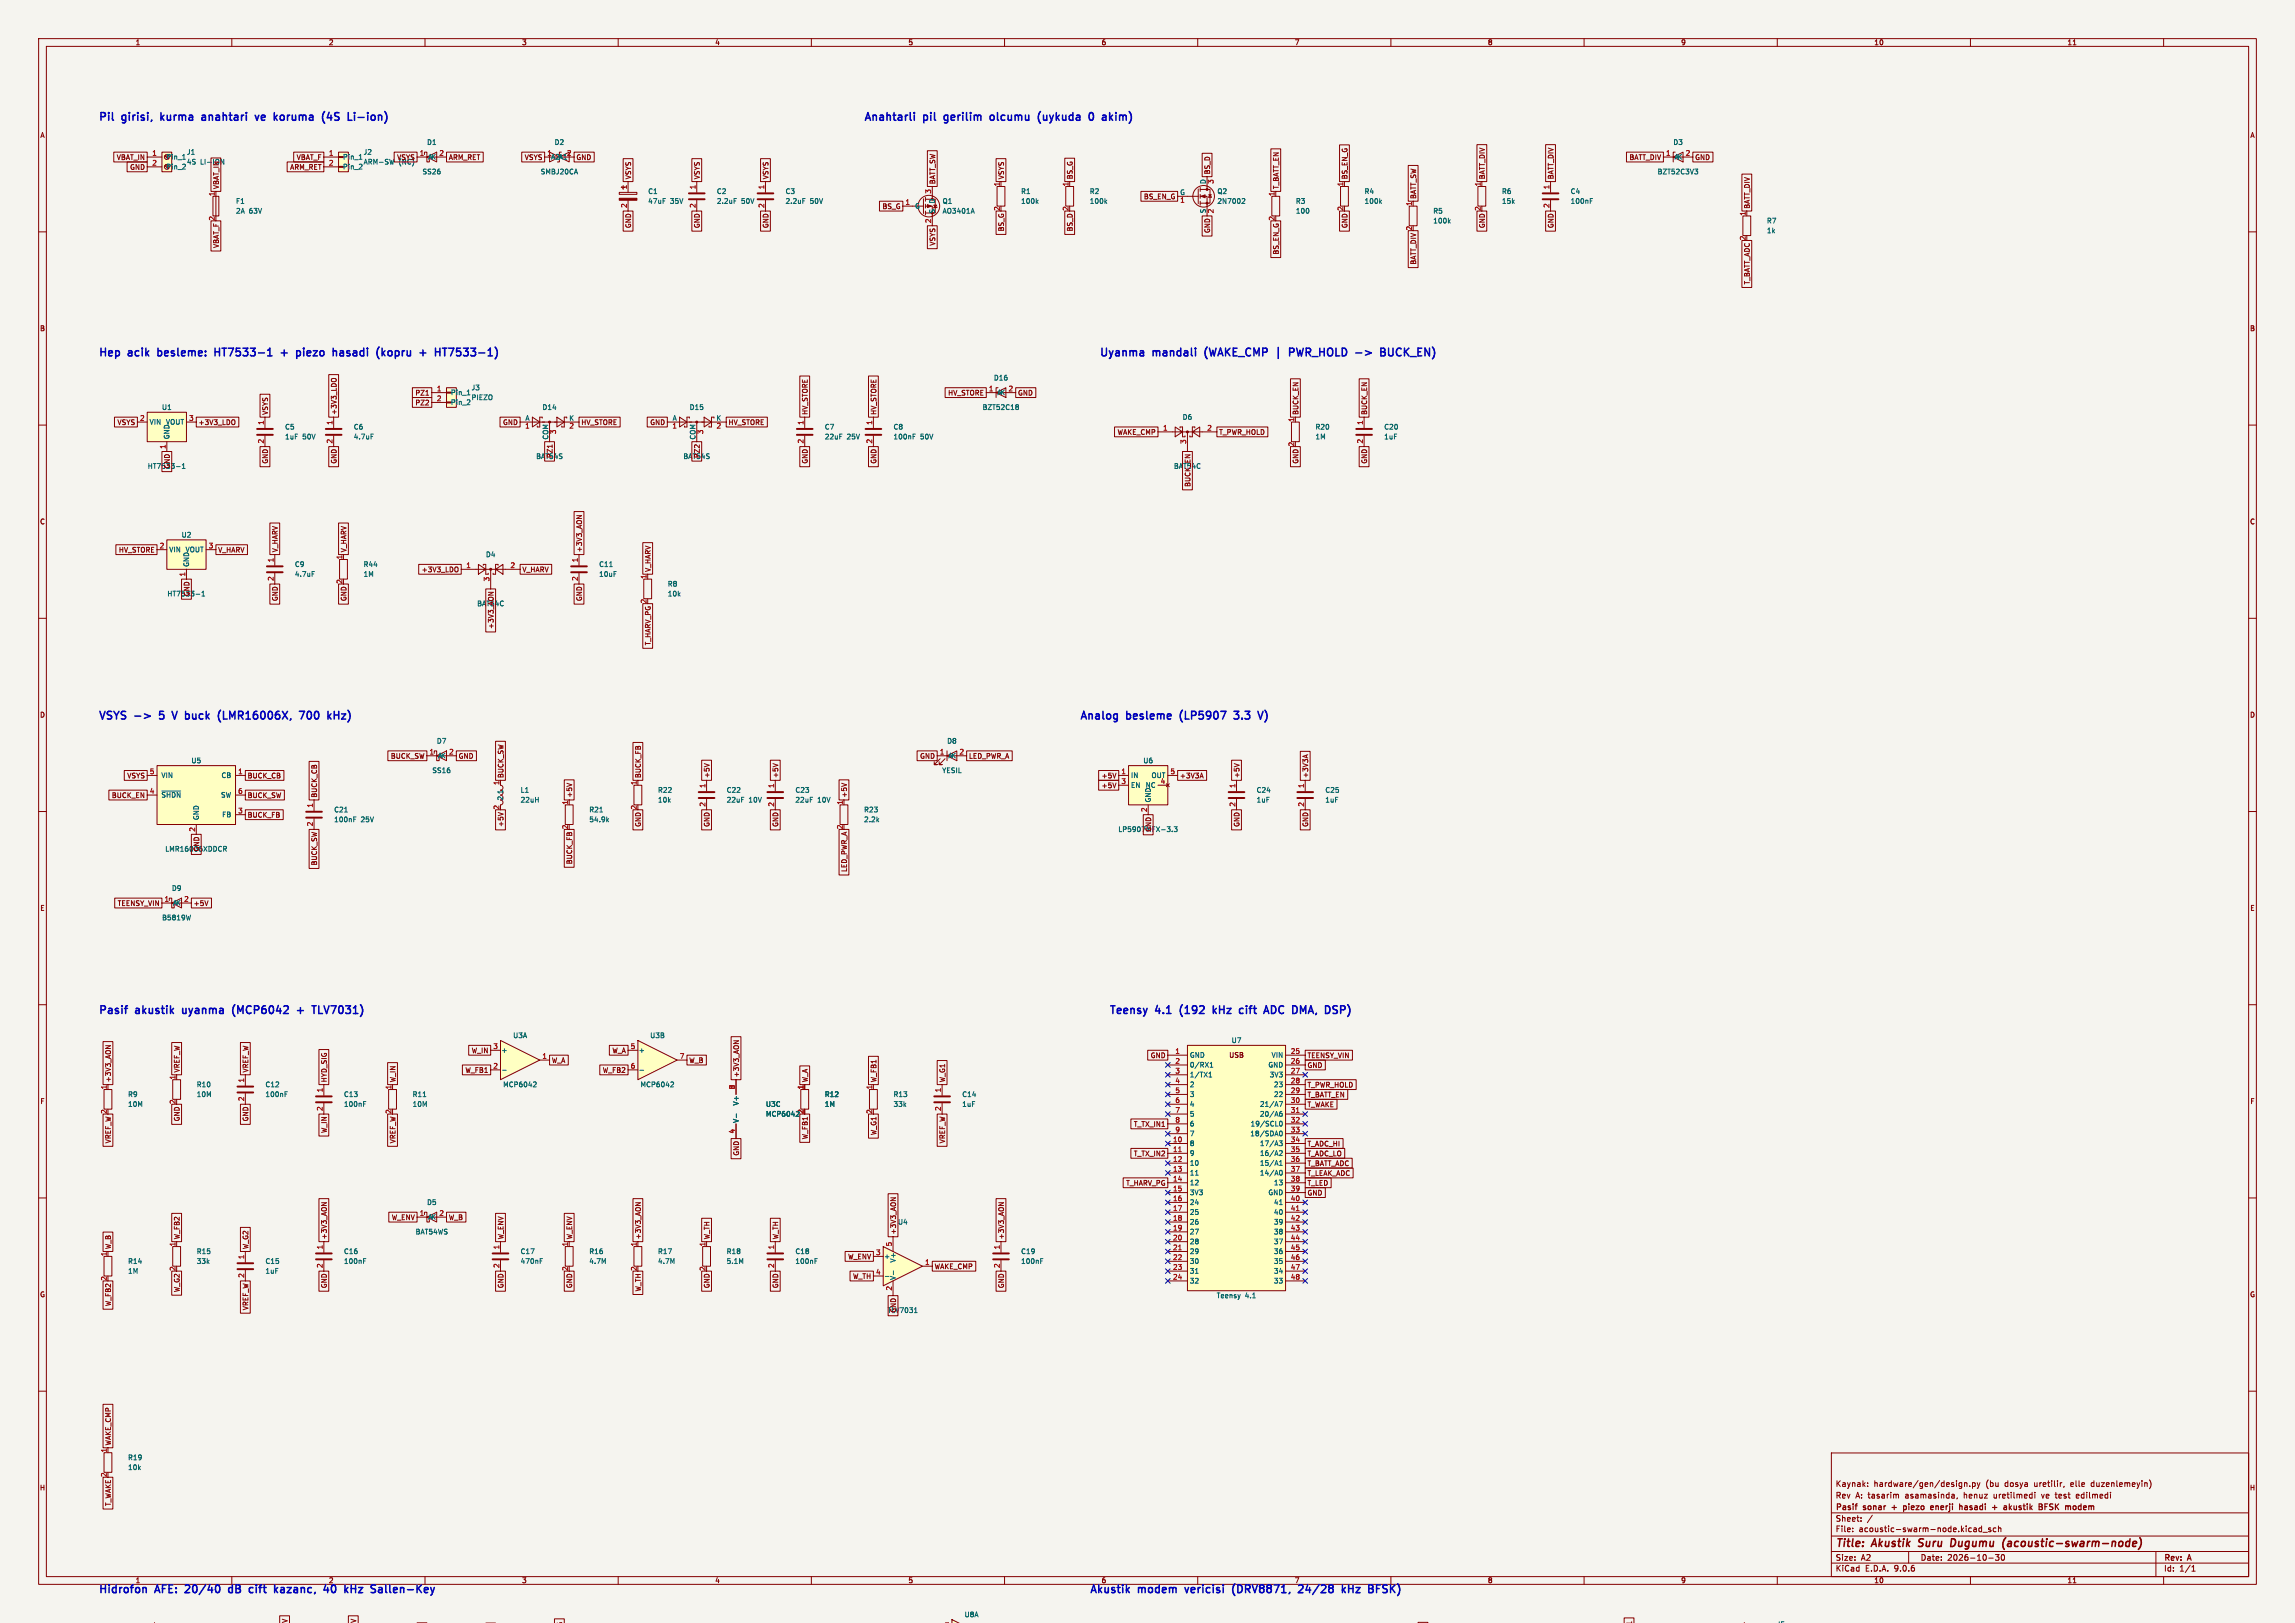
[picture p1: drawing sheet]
<svg xmlns="http://www.w3.org/2000/svg" width="594mm" height="420mm" viewBox="0 0 594 420" stroke-linecap="round" stroke-linejoin="round" font-family="sans-serif">
<defs><g id="words">
<g font-size="2.8" fill="#0000c2">
<text x="25.4" y="31.8">Pil</text>
<text x="31.7" y="31.8">girisi,</text>
<text x="42.5" y="31.8">kurma</text>
<text x="54" y="31.8">anahtari</text>
<text x="68.7" y="31.8">ve</text>
<text x="74.3" y="31.8">koruma</text>
<text x="87.5" y="31.8">(4S</text>
<text x="95" y="31.8">Li-ion)</text>
<text x="223.5" y="31.8">Anahtarli</text>
<text x="239.2" y="31.8">pil</text>
<text x="245.3" y="31.8">gerilim</text>
<text x="258" y="31.8">olcumu</text>
<text x="271.2" y="31.8">(uykuda</text>
<text x="285.2" y="31.8">0</text>
<text x="289.5" y="31.8">akim)</text>
<text x="25.4" y="92.8">Hep</text>
<text x="33.3" y="92.8">acik</text>
<text x="41.8" y="92.8">besleme:</text>
<text x="57.3" y="92.8">HT7533-1</text>
<text x="75.3" y="92.8">+</text>
<text x="80.1" y="92.8">piezo</text>
<text x="90.3" y="92.8">hasadi</text>
<text x="102.4" y="92.8">(kopru</text>
<text x="119.2" y="92.8">HT7533-1)</text>
<text x="284.5" y="92.8">Uyanma</text>
<text x="298.5" y="92.8">mandali</text>
<text x="312.7" y="92.8">(WAKE_CMP</text>
<text x="336.3" y="92.8">PWR_HOLD</text>
<text x="354.2" y="92.8">-&gt;</text>
<text x="361.5" y="92.8">BUCK_EN)</text>
<text x="25.4" y="186.8">VSYS</text>
<text x="42.2" y="186.8">5</text>
<text x="46.5" y="186.8">V</text>
<text x="50.5" y="186.8">buck</text>
<text x="59.8" y="186.8">(LMR16006X,</text>
<text x="81.7" y="186.8">700</text>
<text x="89.8" y="186.8">kHz)</text>
<text x="279.4" y="186.8">Analog</text>
<text x="291.7" y="186.8">besleme</text>
<text x="306.3" y="186.8">(LP5907</text>
<text x="321.2" y="186.8">3.3</text>
<text x="328.3" y="186.8">V)</text>
<text x="25.4" y="263">Pasif</text>
<text x="35.2" y="263">akustik</text>
<text x="48.1" y="263">uyanma</text>
<text x="61.9" y="263">(MCP6042</text>
<text x="84.3" y="263">TLV7031)</text>
<text x="287" y="263">Teensy</text>
<text x="299.2" y="263">4.1</text>
<text x="306.3" y="263">(192</text>
<text x="315.7" y="263">kHz</text>
<text x="323.4" y="263">cift</text>
<text x="330.6" y="263">ADC</text>
<text x="338.7" y="263">DMA,</text>
<text x="348" y="263">DSP)</text>
<text x="25.4" y="412.8">Hidrofon</text>
<text x="40.4" y="412.8">AFE:</text>
<text x="48.9" y="412.8">20/40</text>
<text x="60.9" y="412.8">dB</text>
<text x="67.1" y="412.8">cift</text>
<text x="74.4" y="412.8">kazanc,</text>
<text x="88" y="412.8">40</text>
<text x="94.1" y="412.8">kHz</text>
<text x="101.8" y="412.8">Sallen-Key</text>
<text x="281.9" y="412.8">Akustik</text>
<text x="294.7" y="412.8">modem</text>
<text x="307.7" y="412.8">vericisi</text>
<text x="320.7" y="412.8">(DRV8871,</text>
<text x="338.7" y="412.8">24/28</text>
<text x="350.7" y="412.8">kHz</text>
<text x="358.4" y="412.8">BFSK)</text>
</g>
<g font-size="2.8" fill="#840000">
<text x="475" y="400.9">Title:</text>
<text x="484.7" y="400.9">Akustik</text>
<text x="497.5" y="400.9">Suru</text>
<text x="506.5" y="400.9">Dugumu</text>
<text x="520.8" y="400.9">(acoustic-swarm-node)</text>
</g>
<g font-size="2.1" fill="#840000">
<text x="475" y="388">Rev</text>
<text x="475" y="385">Kaynak:</text>
<text x="480.2" y="388">A: tasarim</text>
<text x="484.9" y="385">hardware/gen/design.py</text>
<text x="493.3" y="388">asamasinda,</text>
<text x="508.6" y="388">henuz</text>
<text x="514" y="385">(bu</text>
<text x="516.4" y="388">uretilmedi</text>
<text x="519" y="385">dosya</text>
<text x="526.8" y="385">uretilir,</text>
<text x="529" y="388">ve</text>
<text x="532.7" y="388">test</text>
<text x="536.4" y="385">elle</text>
<text x="538.3" y="388">edilmedi</text>
<text x="541.8" y="385">duzenlemeyin)</text>
<text x="475" y="394">Sheet:</text>
<text x="475" y="391.2">Pasif</text>
<text x="482.4" y="391.2">sonar</text>
<text x="490.3" y="391.2">+</text>
<text x="493.9" y="391.2">piezo</text>
<text x="501.6" y="391.2">enerji</text>
<text x="509.6" y="391.2">hasadi</text>
<text x="518.7" y="391.2">+</text>
<text x="522.3" y="391.2">akustik</text>
<text x="532" y="391.2">BFSK</text>
<text x="539.5" y="391.2">modem</text>
<text x="475" y="396.7">File:</text>
<text x="481.1" y="396.7">acoustic-swarm-node.kicad_sch</text>
<text x="475" y="406.9">KiCad</text>
<text x="475" y="404.1">Size:</text>
<text x="481.7" y="404.1">A2</text>
<text x="482.7" y="406.9">E.D.A.</text>
<text x="490.3" y="406.9">9.0.6</text>
<text x="497" y="404.1">Date:</text>
<text x="504" y="404.1">2026-10-30</text>
<text x="560" y="404.3">Rev:</text>
<text x="560" y="406.9">Id:</text>
<text x="564.1" y="406.9">1/1</text>
<text x="566.4" y="404.3">A</text>
</g>
<g font-size="1.8" fill="#840000">
<text x="35" y="11.9">1</text>
<text x="85" y="11.9">2</text>
<text x="135" y="11.9">3</text>
<text x="185" y="11.9">4</text>
<text x="235" y="11.9">5</text>
<text x="285" y="11.9">6</text>
<text x="335" y="11.9">7</text>
<text x="385" y="11.9">8</text>
<text x="435" y="11.9">9</text>
<text x="485" y="11.9">10</text>
<text x="535" y="11.9">11</text>
<text x="10.3" y="35.9">A</text>
<text x="582.3" y="35.9">A</text>
<text x="30.1" y="41.6">VBAT_IN</text>
<text x="76.7" y="41.6">VBAT_F</text>
<text x="102.7" y="41.6">VSYS</text>
<text x="116" y="41.6">ARM_RET</text>
<text x="135.7" y="41.6">VSYS</text>
<text x="149.1" y="41.6">GND</text>
<text x="421.6" y="41.6">BATT_DIV</text>
<text x="438.6" y="41.6">GND</text>
<text x="33.5" y="44.1">GND</text>
<text x="51.9" y="42.8">LI-ION</text>
<text x="75" y="44.1">ARM_RET</text>
<text x="103.2" y="42.8">(NC)</text>
<text x="163.5" y="46.5" transform="rotate(-90 163.5 46.5)">VSYS</text>
<text x="181.3" y="46.5" transform="rotate(-90 181.3 46.5)">VSYS</text>
<text x="199.1" y="46.5" transform="rotate(-90 199.1 46.5)">VSYS</text>
<text x="242.3" y="47.8" transform="rotate(-90 242.3 47.8)">BATT_SW</text>
<text x="260" y="46.5" transform="rotate(-90 260 46.5)">VSYS</text>
<text x="277.8" y="46.5" transform="rotate(-90 277.8 46.5)">BS_G</text>
<text x="313.4" y="45.2" transform="rotate(-90 313.4 45.2)">BS_D</text>
<text x="348.9" y="46.5" transform="rotate(-90 348.9 46.5)">BS_EN_G</text>
<text x="384.5" y="46.5" transform="rotate(-90 384.5 46.5)">BATT_DIV</text>
<text x="402.3" y="46.5" transform="rotate(-90 402.3 46.5)">BATT_DIV</text>
<text x="56.8" y="49.1" transform="rotate(-90 56.8 49.1)">VBAT_IN</text>
<text x="296" y="51.8">BS_EN_G</text>
<text x="331.2" y="49.1" transform="rotate(-90 331.2 49.1)">T_BATT_EN</text>
<text x="366.7" y="51.6" transform="rotate(-90 366.7 51.6)">BATT_SW</text>
<text x="163.5" y="59.2" transform="rotate(-90 163.5 59.2)">GND</text>
<text x="181.3" y="59.2" transform="rotate(-90 181.3 59.2)">GND</text>
<text x="199.1" y="59.2" transform="rotate(-90 199.1 59.2)">GND</text>
<text x="228.3" y="54.3">BS_G</text>
<text x="348.9" y="59.2" transform="rotate(-90 348.9 59.2)">GND</text>
<text x="384.5" y="59.2" transform="rotate(-90 384.5 59.2)">GND</text>
<text x="402.3" y="59.2" transform="rotate(-90 402.3 59.2)">GND</text>
<text x="453.1" y="54.1" transform="rotate(-90 453.1 54.1)">BATT_DIV</text>
<text x="56.8" y="64.3" transform="rotate(-90 56.8 64.3)">VBAT_F</text>
<text x="242.3" y="63.7" transform="rotate(-90 242.3 63.7)">VSYS</text>
<text x="260" y="60" transform="rotate(-90 260 60)">BS_G</text>
<text x="277.8" y="60" transform="rotate(-90 277.8 60)">BS_D</text>
<text x="313.4" y="60.4" transform="rotate(-90 313.4 60.4)">GND</text>
<text x="331.2" y="66" transform="rotate(-90 331.2 66)">BS_EN_G</text>
<text x="366.7" y="68.6" transform="rotate(-90 366.7 68.6)">BATT_DIV</text>
<text x="453.1" y="73.7" transform="rotate(-90 453.1 73.7)">T_BATT_ADC</text>
<text x="10.3" y="85.9">B</text>
<text x="582.3" y="85.9">B</text>
<text x="69.5" y="107.5" transform="rotate(-90 69.5 107.5)">VSYS</text>
<text x="87.3" y="107.5" transform="rotate(-90 87.3 107.5)">+3V3_LDO</text>
<text x="107.4" y="102.6">PZ1</text>
<text x="107.4" y="105.1">PZ2</text>
<text x="209.2" y="107.5" transform="rotate(-90 209.2 107.5)">HV_STORE</text>
<text x="227" y="107.5" transform="rotate(-90 227 107.5)">HV_STORE</text>
<text x="245.3" y="102.6">HV_STORE</text>
<text x="263.4" y="102.6">GND</text>
<text x="336.2" y="107.5" transform="rotate(-90 336.2 107.5)">BUCK_EN</text>
<text x="354" y="107.5" transform="rotate(-90 354 107.5)">BUCK_EN</text>
<text x="30.3" y="110.2">VSYS</text>
<text x="51.3" y="110.2">+3V3_LDO</text>
<text x="130.1" y="110.2">GND</text>
<text x="150.3" y="110.2">HV_STORE</text>
<text x="168.2" y="110.2">GND</text>
<text x="188.4" y="110.2">HV_STORE</text>
<text x="289.1" y="112.7">WAKE_CMP</text>
<text x="315.4" y="112.7">T_PWR_HOLD</text>
<text x="143.2" y="118.7" transform="rotate(-90 143.2 118.7)">PZ1</text>
<text x="181.3" y="118.7" transform="rotate(-90 181.3 118.7)">PZ2</text>
<text x="44.1" y="121.4" transform="rotate(-90 44.1 121.4)">GND</text>
<text x="69.5" y="120.1" transform="rotate(-90 69.5 120.1)">GND</text>
<text x="87.3" y="120.1" transform="rotate(-90 87.3 120.1)">GND</text>
<text x="209.2" y="120.1" transform="rotate(-90 209.2 120.1)">GND</text>
<text x="227" y="120.1" transform="rotate(-90 227 120.1)">GND</text>
<text x="303.7" y="121.5">BAT54C</text>
<text x="336.2" y="120.1" transform="rotate(-90 336.2 120.1)">GND</text>
<text x="354" y="120.1" transform="rotate(-90 354 120.1)">GND</text>
<text x="308.3" y="126.1" transform="rotate(-90 308.3 126.1)">BUCK_EN</text>
<text x="10.3" y="135.9">C</text>
<text x="582.3" y="135.9">C</text>
<text x="30.6" y="143.2">HV_STORE</text>
<text x="56.4" y="143.2">V_HARV</text>
<text x="72.1" y="143" transform="rotate(-90 72.1 143)">V_HARV</text>
<text x="89.9" y="143" transform="rotate(-90 89.9 143)">V_HARV</text>
<text x="150.8" y="143" transform="rotate(-90 150.8 143)">+3V3_AON</text>
<text x="109" y="148.3">+3V3_LDO</text>
<text x="135.1" y="148.3">V_HARV</text>
<text x="168.6" y="148.1" transform="rotate(-90 168.6 148.1)">V_HARV</text>
<text x="49.2" y="154.4" transform="rotate(-90 49.2 154.4)">GND</text>
<text x="72.1" y="155.7" transform="rotate(-90 72.1 155.7)">GND</text>
<text x="89.9" y="155.7" transform="rotate(-90 89.9 155.7)">GND</text>
<text x="150.8" y="155.7" transform="rotate(-90 150.8 155.7)">GND</text>
<text x="123.4" y="157.1">BAT54C</text>
<text x="128" y="162.9" transform="rotate(-90 128 162.9)">+3V3_AON</text>
<text x="168.6" y="167.1" transform="rotate(-90 168.6 167.1)">T_HARV_PG</text>
<text x="10.3" y="185.9">D</text>
<text x="582.3" y="185.9">D</text>
<text x="101" y="196.5">BUCK_SW</text>
<text x="118.6" y="196.5">GND</text>
<text x="238" y="196.5">GND</text>
<text x="250.7" y="196.5">LED_PWR_A</text>
<text x="32.8" y="201.6">VSYS</text>
<text x="64" y="201.6">BUCK_CB</text>
<text x="130.5" y="201.5" transform="rotate(-90 130.5 201.5)">BUCK_SW</text>
<text x="166.1" y="201.5" transform="rotate(-90 166.1 201.5)">BUCK_FB</text>
<text x="183.8" y="201.5" transform="rotate(-90 183.8 201.5)">+5V</text>
<text x="201.6" y="201.5" transform="rotate(-90 201.6 201.5)">+5V</text>
<text x="285" y="201.6">+5V</text>
<text x="305.3" y="201.6">+3V3A</text>
<text x="321" y="201.5" transform="rotate(-90 321 201.5)">+5V</text>
<text x="338.8" y="201.5" transform="rotate(-90 338.8 201.5)">+3V3A</text>
<text x="28.8" y="206.7">BUCK_EN</text>
<text x="64" y="206.7">BUCK_SW</text>
<text x="82.2" y="206.5" transform="rotate(-90 82.2 206.5)">BUCK_CB</text>
<text x="148.3" y="206.5" transform="rotate(-90 148.3 206.5)">+5V</text>
<text x="219.4" y="206.5" transform="rotate(-90 219.4 206.5)">+5V</text>
<text x="285" y="204.2">+5V</text>
<text x="64" y="211.8">BUCK_FB</text>
<text x="130.5" y="214.1" transform="rotate(-90 130.5 214.1)">+5V</text>
<text x="166.1" y="214.1" transform="rotate(-90 166.1 214.1)">GND</text>
<text x="183.8" y="214.1" transform="rotate(-90 183.8 214.1)">GND</text>
<text x="201.6" y="214.1" transform="rotate(-90 201.6 214.1)">GND</text>
<text x="298.1" y="215.4" transform="rotate(-90 298.1 215.4)">GND</text>
<text x="321" y="214.1" transform="rotate(-90 321 214.1)">GND</text>
<text x="338.8" y="214.1" transform="rotate(-90 338.8 214.1)">GND</text>
<text x="51.8" y="220.5" transform="rotate(-90 51.8 220.5)">GND</text>
<text x="82.2" y="224.1" transform="rotate(-90 82.2 224.1)">BUCK_SW</text>
<text x="148.3" y="223.8" transform="rotate(-90 148.3 223.8)">BUCK_FB</text>
<text x="219.4" y="225.8" transform="rotate(-90 219.4 225.8)">LED_PWR_A</text>
<text x="10.3" y="235.9">E</text>
<text x="30.3" y="234.6">TEENSY_VIN</text>
<text x="50" y="234.6">+5V</text>
<text x="582.3" y="235.9">E</text>
<text x="122" y="272.7">W_IN</text>
<text x="142.7" y="275.3">W_A</text>
<text x="158.4" y="272.7">W_A</text>
<text x="178.3" y="275.3">W_B</text>
<text x="297.7" y="274">GND</text>
<text x="318" y="273.9">USB</text>
<text x="338.3" y="274">TEENSY_VIN</text>
<text x="28.9" y="280.2" transform="rotate(-90 28.9 280.2)">+3V3_AON</text>
<text x="46.7" y="277.7" transform="rotate(-90 46.7 277.7)">VREF_W</text>
<text x="64.5" y="277.7" transform="rotate(-90 64.5 277.7)">VREF_W</text>
<text x="84.8" y="280.2" transform="rotate(-90 84.8 280.2)">HYD_SIG</text>
<text x="102.6" y="280.2" transform="rotate(-90 102.6 280.2)">W_IN</text>
<text x="120.3" y="277.8">W_FB1</text>
<text x="155.9" y="277.8">W_FB2</text>
<text x="191.5" y="278.9" transform="rotate(-90 191.5 278.9)">+3V3_AON</text>
<text x="209.2" y="280.2" transform="rotate(-90 209.2 280.2)">W_A</text>
<text x="227" y="280.2" transform="rotate(-90 227 280.2)">W_FB1</text>
<text x="244.8" y="280.2" transform="rotate(-90 244.8 280.2)">W_G1</text>
<text x="338.3" y="281.6">T_PWR_HOLD</text>
<text x="338.3" y="276.5">GND</text>
<text x="10.3" y="285.9">F</text>
<text x="338.3" y="284.2">T_BATT_EN</text>
<text x="338.3" y="286.7">T_WAKE</text>
<text x="582.3" y="285.9">F</text>
<text x="46.7" y="290.3" transform="rotate(-90 46.7 290.3)">GND</text>
<text x="64.5" y="290.3" transform="rotate(-90 64.5 290.3)">GND</text>
<text x="84.8" y="293.3" transform="rotate(-90 84.8 293.3)">W_IN</text>
<text x="227" y="293.9" transform="rotate(-90 227 293.9)">W_G1</text>
<text x="293.4" y="291.8">T_TX_IN1</text>
<text x="28.9" y="296" transform="rotate(-90 28.9 296)">VREF_W</text>
<text x="102.6" y="296" transform="rotate(-90 102.6 296)">VREF_W</text>
<text x="191.5" y="299.2" transform="rotate(-90 191.5 299.2)">GND</text>
<text x="209.2" y="295" transform="rotate(-90 209.2 295)">W_FB1</text>
<text x="244.8" y="296" transform="rotate(-90 244.8 296)">VREF_W</text>
<text x="293.4" y="299.4">T_TX_IN2</text>
<text x="338.3" y="296.9">T_ADC_HI</text>
<text x="338.3" y="299.4">T_ADC_LO</text>
<text x="338.3" y="301.9">T_BATT_ADC</text>
<text x="338.3" y="304.5">T_LEAK_ADC</text>
<text x="291.4" y="307">T_HARV_PG</text>
<text x="338.3" y="307">T_LED</text>
<text x="338.3" y="309.6">GND</text>
<text x="101.3" y="315.9">W_ENV</text>
<text x="116" y="315.9">W_B</text>
<text x="28.9" y="323.4" transform="rotate(-90 28.9 323.4)">W_B</text>
<text x="46.7" y="320.8" transform="rotate(-90 46.7 320.8)">W_FB2</text>
<text x="64.5" y="323.4" transform="rotate(-90 64.5 323.4)">W_G2</text>
<text x="84.8" y="320.8" transform="rotate(-90 84.8 320.8)">+3V3_AON</text>
<text x="130.5" y="320.8" transform="rotate(-90 130.5 320.8)">W_ENV</text>
<text x="148.3" y="320.8" transform="rotate(-90 148.3 320.8)">W_ENV</text>
<text x="166.1" y="320.8" transform="rotate(-90 166.1 320.8)">+3V3_AON</text>
<text x="183.8" y="320.8" transform="rotate(-90 183.8 320.8)">W_TH</text>
<text x="201.6" y="320.8" transform="rotate(-90 201.6 320.8)">W_TH</text>
<text x="232.1" y="319.6" transform="rotate(-90 232.1 319.6)">+3V3_AON</text>
<text x="260" y="320.8" transform="rotate(-90 260 320.8)">+3V3_AON</text>
<text x="219.4" y="326.1">W_ENV</text>
<text x="241.8" y="328.6">WAKE_CMP</text>
<text x="10.3" y="335.9">G</text>
<text x="46.7" y="334.5" transform="rotate(-90 46.7 334.5)">W_G2</text>
<text x="84.8" y="333.5" transform="rotate(-90 84.8 333.5)">GND</text>
<text x="130.5" y="333.5" transform="rotate(-90 130.5 333.5)">GND</text>
<text x="148.3" y="333.5" transform="rotate(-90 148.3 333.5)">GND</text>
<text x="166.1" y="334.3" transform="rotate(-90 166.1 334.3)">W_TH</text>
<text x="183.8" y="333.5" transform="rotate(-90 183.8 333.5)">GND</text>
<text x="201.6" y="333.5" transform="rotate(-90 201.6 333.5)">GND</text>
<text x="220.7" y="331.2">W_TH</text>
<text x="260" y="333.5" transform="rotate(-90 260 333.5)">GND</text>
<text x="582.3" y="335.9">G</text>
<text x="28.9" y="338.1" transform="rotate(-90 28.9 338.1)">W_FB2</text>
<text x="64.5" y="339.2" transform="rotate(-90 64.5 339.2)">VREF_W</text>
<text x="232.1" y="339.8" transform="rotate(-90 232.1 339.8)">GND</text>
<text x="28.9" y="374.2" transform="rotate(-90 28.9 374.2)">WAKE_CMP</text>
<text x="10.2" y="385.9">H</text>
<text x="28.9" y="389.8" transform="rotate(-90 28.9 389.8)">T_WAKE</text>
<text x="582.2" y="385.9">H</text>
<text x="35" y="409.9">1</text>
<text x="135" y="409.9">3</text>
<text x="185" y="409.9">4</text>
<text x="235" y="409.9">5</text>
<text x="285" y="409.9">6</text>
<text x="385" y="409.9">8</text>
<text x="435" y="409.9">9</text>
<text x="485" y="409.9">10</text>
<text x="535" y="409.9">11</text>
<text x="74.6" y="420.5" transform="rotate(-90 74.6 420.5)">IV</text>
<text x="92.4" y="420.5" transform="rotate(-90 92.4 420.5)">IV</text>
<text x="422.6" y="420.5" transform="rotate(-90 422.6 420.5)">1</text>
</g>
<g font-size="1.8" fill="#a90000">
<text x="39.3" y="40.4">1</text>
<text x="85" y="40.4">1</text>
<text x="108.5" y="40.4">1</text>
<text x="113.6" y="40.4">2</text>
<text x="141.5" y="40.4">1</text>
<text x="146.6" y="40.4">2</text>
<text x="431.1" y="40.4">1</text>
<text x="436.2" y="40.4">2</text>
<text x="39.3" y="42.9">2</text>
<text x="85" y="42.9">2</text>
<text x="314.4" y="47.7" transform="rotate(-90 314.4 47.7)">3</text>
<text x="55.6" y="50.9" transform="rotate(-90 55.6 50.9)">1</text>
<text x="162.3" y="53.9" transform="rotate(-90 162.3 53.9)">2</text>
<text x="162.3" y="49.1" transform="rotate(-90 162.3 49.1)">1</text>
<text x="180.1" y="53.9" transform="rotate(-90 180.1 53.9)">2</text>
<text x="180.1" y="49.1" transform="rotate(-90 180.1 49.1)">1</text>
<text x="197.9" y="53.9" transform="rotate(-90 197.9 53.9)">2</text>
<text x="197.9" y="49.1" transform="rotate(-90 197.9 49.1)">1</text>
<text x="234.2" y="53.1">1</text>
<text x="241" y="50.2" transform="rotate(-90 241 50.2)">3</text>
<text x="258.8" y="48.3" transform="rotate(-90 258.8 48.3)">1</text>
<text x="276.6" y="48.3" transform="rotate(-90 276.6 48.3)">1</text>
<text x="305.4" y="52.8">1</text>
<text x="329.9" y="50.9" transform="rotate(-90 329.9 50.9)">1</text>
<text x="347.7" y="48.3" transform="rotate(-90 347.7 48.3)">1</text>
<text x="365.5" y="53.4" transform="rotate(-90 365.5 53.4)">1</text>
<text x="383.3" y="48.3" transform="rotate(-90 383.3 48.3)">1</text>
<text x="401.1" y="53.9" transform="rotate(-90 401.1 53.9)">2</text>
<text x="401.1" y="49.1" transform="rotate(-90 401.1 49.1)">1</text>
<text x="55.6" y="57.2" transform="rotate(-90 55.6 57.2)">2</text>
<text x="241" y="57.9" transform="rotate(-90 241 57.9)">2</text>
<text x="258.8" y="54.7" transform="rotate(-90 258.8 54.7)">2</text>
<text x="276.6" y="54.7" transform="rotate(-90 276.6 54.7)">2</text>
<text x="314.4" y="55.3" transform="rotate(-90 314.4 55.3)">2</text>
<text x="329.9" y="57.2" transform="rotate(-90 329.9 57.2)">2</text>
<text x="347.7" y="54.7" transform="rotate(-90 347.7 54.7)">2</text>
<text x="365.5" y="59.8" transform="rotate(-90 365.5 59.8)">2</text>
<text x="383.3" y="54.7" transform="rotate(-90 383.3 54.7)">2</text>
<text x="451.9" y="56" transform="rotate(-90 451.9 56)">1</text>
<text x="451.9" y="62.3" transform="rotate(-90 451.9 62.3)">2</text>
<text x="113" y="101.3">1</text>
<text x="255.8" y="101.3">1</text>
<text x="260.9" y="101.3">2</text>
<text x="113" y="103.9">2</text>
<text x="36.1" y="109">2</text>
<text x="48.8" y="109">3</text>
<text x="68.3" y="110.1" transform="rotate(-90 68.3 110.1)">1</text>
<text x="86.1" y="110.1" transform="rotate(-90 86.1 110.1)">1</text>
<text x="135.8" y="111.2">1</text>
<text x="144.2" y="112.5" transform="rotate(-90 144.2 112.5)">3</text>
<text x="147.2" y="111.2">2</text>
<text x="173.9" y="111.2">1</text>
<text x="182.3" y="112.5" transform="rotate(-90 182.3 112.5)">3</text>
<text x="185.3" y="111.2">2</text>
<text x="208" y="110.1" transform="rotate(-90 208 110.1)">1</text>
<text x="225.8" y="110.1" transform="rotate(-90 225.8 110.1)">1</text>
<text x="300.9" y="111.5">1</text>
<text x="312.3" y="111.5">2</text>
<text x="335" y="109.3" transform="rotate(-90 335 109.3)">1</text>
<text x="352.8" y="110.1" transform="rotate(-90 352.8 110.1)">1</text>
<text x="42.9" y="116.3" transform="rotate(-90 42.9 116.3)">1</text>
<text x="68.3" y="114.9" transform="rotate(-90 68.3 114.9)">2</text>
<text x="86.1" y="114.9" transform="rotate(-90 86.1 114.9)">2</text>
<text x="208" y="114.9" transform="rotate(-90 208 114.9)">2</text>
<text x="225.8" y="114.9" transform="rotate(-90 225.8 114.9)">2</text>
<text x="307.1" y="115" transform="rotate(-90 307.1 115)">3</text>
<text x="335" y="115.6" transform="rotate(-90 335 115.6)">2</text>
<text x="352.8" y="114.9" transform="rotate(-90 352.8 114.9)">2</text>
<text x="41.2" y="142">2</text>
<text x="53.9" y="142">3</text>
<text x="48" y="149.3" transform="rotate(-90 48 149.3)">1</text>
<text x="70.9" y="145.6" transform="rotate(-90 70.9 145.6)">1</text>
<text x="88.6" y="144.9" transform="rotate(-90 88.6 144.9)">1</text>
<text x="120.6" y="147.1">1</text>
<text x="132" y="147.1">2</text>
<text x="149.6" y="145.6" transform="rotate(-90 149.6 145.6)">1</text>
<text x="167.4" y="149.9" transform="rotate(-90 167.4 149.9)">1</text>
<text x="70.9" y="150.4" transform="rotate(-90 70.9 150.4)">2</text>
<text x="88.6" y="151.2" transform="rotate(-90 88.6 151.2)">2</text>
<text x="126.7" y="150.6" transform="rotate(-90 126.7 150.6)">3</text>
<text x="149.6" y="150.4" transform="rotate(-90 149.6 150.4)">2</text>
<text x="167.4" y="156.3" transform="rotate(-90 167.4 156.3)">2</text>
<text x="111.1" y="195.3">1</text>
<text x="116.1" y="195.3">2</text>
<text x="243.1" y="195.3">1</text>
<text x="248.2" y="195.3">2</text>
<text x="38.7" y="200.4">5</text>
<text x="61.5" y="200.4">1</text>
<text x="129.3" y="203.3" transform="rotate(-90 129.3 203.3)">1</text>
<text x="164.8" y="203.3" transform="rotate(-90 164.8 203.3)">1</text>
<text x="290.1" y="200.4">1</text>
<text x="290.1" y="202.9">3</text>
<text x="302.8" y="200.4">5</text>
<text x="38.7" y="205.5">4</text>
<text x="61.5" y="205.5">6</text>
<text x="81" y="209.1" transform="rotate(-90 81 209.1)">1</text>
<text x="129.3" y="209.6" transform="rotate(-90 129.3 209.6)">2</text>
<text x="147.1" y="208.4" transform="rotate(-90 147.1 208.4)">1</text>
<text x="164.8" y="209.6" transform="rotate(-90 164.8 209.6)">2</text>
<text x="182.6" y="208.9" transform="rotate(-90 182.6 208.9)">2</text>
<text x="182.6" y="204" transform="rotate(-90 182.6 204)">1</text>
<text x="200.4" y="208.9" transform="rotate(-90 200.4 208.9)">2</text>
<text x="200.4" y="204" transform="rotate(-90 200.4 204)">1</text>
<text x="218.2" y="208.4" transform="rotate(-90 218.2 208.4)">1</text>
<text x="319.8" y="208.9" transform="rotate(-90 319.8 208.9)">2</text>
<text x="319.8" y="204" transform="rotate(-90 319.8 204)">1</text>
<text x="337.6" y="208.9" transform="rotate(-90 337.6 208.9)">2</text>
<text x="337.6" y="204" transform="rotate(-90 337.6 204)">1</text>
<text x="50.5" y="215.3" transform="rotate(-90 50.5 215.3)">2</text>
<text x="61.5" y="210.6">3</text>
<text x="81" y="213.9" transform="rotate(-90 81 213.9)">2</text>
<text x="147.1" y="214.7" transform="rotate(-90 147.1 214.7)">2</text>
<text x="218.2" y="214.7" transform="rotate(-90 218.2 214.7)">2</text>
<text x="296.9" y="210.3" transform="rotate(-90 296.9 210.3)">2</text>
<text x="42.5" y="233.4">1</text>
<text x="47.6" y="233.4">2</text>
<text x="127.6" y="271.5">3</text>
<text x="140.3" y="274.1">1</text>
<text x="163.1" y="271.5">5</text>
<text x="175.8" y="274.1">7</text>
<text x="304.1" y="272.8">1</text>
<text x="304.1" y="275.3">2</text>
<text x="334" y="272.8">25</text>
<text x="334" y="275.3">26</text>
<text x="45.5" y="279.5" transform="rotate(-90 45.5 279.5)">1</text>
<text x="63.2" y="280.2" transform="rotate(-90 63.2 280.2)">1</text>
<text x="127.6" y="276.6">2</text>
<text x="163.1" y="276.6">6</text>
<text x="304.1" y="277.9">3</text>
<text x="304.1" y="280.4">4</text>
<text x="334" y="277.9">27</text>
<text x="334" y="280.4">28</text>
<text x="27.7" y="282" transform="rotate(-90 27.7 282)">1</text>
<text x="45.5" y="285.8" transform="rotate(-90 45.5 285.8)">2</text>
<text x="63.2" y="285.1" transform="rotate(-90 63.2 285.1)">2</text>
<text x="83.6" y="287.6" transform="rotate(-90 83.6 287.6)">2</text>
<text x="83.6" y="282.8" transform="rotate(-90 83.6 282.8)">1</text>
<text x="101.3" y="282" transform="rotate(-90 101.3 282)">1</text>
<text x="190.2" y="282" transform="rotate(-90 190.2 282)">8</text>
<text x="208" y="282" transform="rotate(-90 208 282)">1</text>
<text x="225.8" y="282" transform="rotate(-90 225.8 282)">1</text>
<text x="243.6" y="287.6" transform="rotate(-90 243.6 287.6)">2</text>
<text x="243.6" y="282.8" transform="rotate(-90 243.6 282.8)">1</text>
<text x="304.1" y="283">5</text>
<text x="304.1" y="285.5">6</text>
<text x="334" y="283">29</text>
<text x="334" y="285.5">30</text>
<text x="27.7" y="288.4" transform="rotate(-90 27.7 288.4)">2</text>
<text x="101.3" y="288.4" transform="rotate(-90 101.3 288.4)">2</text>
<text x="190.2" y="293.4" transform="rotate(-90 190.2 293.4)">4</text>
<text x="225.8" y="288.4" transform="rotate(-90 225.8 288.4)">2</text>
<text x="304.1" y="288">7</text>
<text x="304.1" y="290.6">8</text>
<text x="304.1" y="293.1">9</text>
<text x="334" y="288">31</text>
<text x="334" y="290.6">32</text>
<text x="334" y="293.1">33</text>
<text x="303.5" y="295.7">10</text>
<text x="303.5" y="298.2">11</text>
<text x="334" y="295.7">34</text>
<text x="334" y="298.2">35</text>
<text x="303.5" y="300.7">12</text>
<text x="303.5" y="303.3">13</text>
<text x="303.5" y="305.8">14</text>
<text x="334" y="300.7">36</text>
<text x="334" y="303.3">37</text>
<text x="334" y="305.8">38</text>
<text x="303.5" y="308.4">15</text>
<text x="303.5" y="310.9">16</text>
<text x="334" y="308.4">39</text>
<text x="334" y="310.9">40</text>
<text x="108.5" y="314.7">1</text>
<text x="113.6" y="314.7">2</text>
<text x="303.5" y="313.4">17</text>
<text x="303.5" y="316">18</text>
<text x="334" y="313.4">41</text>
<text x="334" y="316">42</text>
<text x="45.5" y="322.7" transform="rotate(-90 45.5 322.7)">1</text>
<text x="83.6" y="323.4" transform="rotate(-90 83.6 323.4)">1</text>
<text x="129.3" y="323.4" transform="rotate(-90 129.3 323.4)">1</text>
<text x="147.1" y="322.7" transform="rotate(-90 147.1 322.7)">1</text>
<text x="164.8" y="322.7" transform="rotate(-90 164.8 322.7)">1</text>
<text x="182.6" y="322.7" transform="rotate(-90 182.6 322.7)">1</text>
<text x="200.4" y="323.4" transform="rotate(-90 200.4 323.4)">1</text>
<text x="230.9" y="322.7" transform="rotate(-90 230.9 322.7)">5</text>
<text x="258.8" y="323.4" transform="rotate(-90 258.8 323.4)">1</text>
<text x="303.5" y="318.5">19</text>
<text x="303.5" y="321.1">20</text>
<text x="303.5" y="323.6">21</text>
<text x="334" y="318.5">43</text>
<text x="334" y="321.1">44</text>
<text x="334" y="323.6">45</text>
<text x="27.7" y="325.2" transform="rotate(-90 27.7 325.2)">1</text>
<text x="45.5" y="329" transform="rotate(-90 45.5 329)">2</text>
<text x="63.2" y="326" transform="rotate(-90 63.2 326)">1</text>
<text x="83.6" y="328.2" transform="rotate(-90 83.6 328.2)">2</text>
<text x="129.3" y="328.2" transform="rotate(-90 129.3 328.2)">2</text>
<text x="147.1" y="329" transform="rotate(-90 147.1 329)">2</text>
<text x="164.8" y="329" transform="rotate(-90 164.8 329)">2</text>
<text x="182.6" y="329" transform="rotate(-90 182.6 329)">2</text>
<text x="200.4" y="328.2" transform="rotate(-90 200.4 328.2)">2</text>
<text x="226.6" y="324.9">3</text>
<text x="226.6" y="329.9">4</text>
<text x="239.3" y="327.4">1</text>
<text x="258.8" y="328.2" transform="rotate(-90 258.8 328.2)">2</text>
<text x="303.5" y="326.1">22</text>
<text x="303.5" y="328.7">23</text>
<text x="334" y="326.1">46</text>
<text x="334" y="328.7">47</text>
<text x="27.7" y="331.5" transform="rotate(-90 27.7 331.5)">2</text>
<text x="63.2" y="330.8" transform="rotate(-90 63.2 330.8)">2</text>
<text x="230.9" y="334.1" transform="rotate(-90 230.9 334.1)">2</text>
<text x="303.5" y="331.2">24</text>
<text x="334" y="331.2">48</text>
<text x="27.7" y="376" transform="rotate(-90 27.7 376)">1</text>
<text x="27.7" y="382.3" transform="rotate(-90 27.7 382.3)">2</text>
</g>
<g font-size="1.8" fill="#006464">
<text x="42.9" y="41.5">Pin_1</text>
<text x="48.3" y="40.2">J1</text>
<text x="88.6" y="41.5">Pin_1</text>
<text x="94" y="40.2">J2</text>
<text x="110.4" y="37.7">D1</text>
<text x="110.7" y="41.5">AK</text>
<text x="142.5" y="41.5">A2A1</text>
<text x="143.4" y="37.7">D2</text>
<text x="433" y="37.7">D3</text>
<text x="433.3" y="41.5">AK</text>
<text x="42.9" y="44">Pin_2</text>
<text x="48.3" y="42.8">4S</text>
<text x="88.6" y="44">Pin_2</text>
<text x="94" y="42.8">ARM-SW</text>
<text x="109.2" y="45.3">SS26</text>
<text x="139.8" y="45.3">SMBJ20CA</text>
<text x="312.2" y="47.7" transform="rotate(-90 312.2 47.7)">D</text>
<text x="428.9" y="45.3">BZT52C3V3</text>
<text x="61" y="52.9">F1</text>
<text x="167.6" y="50.4">C1</text>
<text x="167.6" y="52.9">47uF</text>
<text x="173.5" y="52.9">35V</text>
<text x="185.4" y="50.4">C2</text>
<text x="185.4" y="52.9">2.2uF</text>
<text x="191.9" y="52.9">50V</text>
<text x="203.2" y="50.4">C3</text>
<text x="203.2" y="52.9">2.2uF</text>
<text x="209.6" y="52.9">50V</text>
<text x="242.2" y="52.8" transform="rotate(-90 242.2 52.8)">D</text>
<text x="243.8" y="52.9">Q1</text>
<text x="264.2" y="50.4">R1</text>
<text x="264.2" y="52.9">100k</text>
<text x="281.9" y="50.4">R2</text>
<text x="281.9" y="52.9">100k</text>
<text x="305.3" y="50.5">G</text>
<text x="315" y="50.4">Q2</text>
<text x="315" y="52.9">2N7002</text>
<text x="335.3" y="52.9">R3</text>
<text x="353.1" y="50.4">R4</text>
<text x="353.1" y="52.9">100k</text>
<text x="388.6" y="50.4">R6</text>
<text x="388.6" y="52.9">15k</text>
<text x="406.4" y="50.4">C4</text>
<text x="406.4" y="52.9">100nF</text>
<text x="61" y="55.5">2A</text>
<text x="64.4" y="55.5">63V</text>
<text x="236.7" y="54.2">G</text>
<text x="242.2" y="55.4" transform="rotate(-90 242.2 55.4)">S</text>
<text x="243.8" y="55.5">AO3401A</text>
<text x="312.2" y="55.3" transform="rotate(-90 312.2 55.3)">S</text>
<text x="335.3" y="55.5">100</text>
<text x="370.8" y="55.5">R5</text>
<text x="370.8" y="58">100k</text>
<text x="457.2" y="58">R7</text>
<text x="457.2" y="60.6">1k</text>
<text x="121.9" y="101.2">J3</text>
<text x="257.1" y="98.7">D16</text>
<text x="41.8" y="106.3">U1</text>
<text x="116.6" y="102.5">Pin_1</text>
<text x="116.6" y="105">Pin_2</text>
<text x="121.9" y="103.7">PIEZO</text>
<text x="140.3" y="106.3">D14</text>
<text x="178.4" y="106.3">D15</text>
<text x="254.2" y="106.3">BZT52C18</text>
<text x="258" y="102.5">AK</text>
<text x="38.6" y="110.1">VIN</text>
<text x="42.8" y="110.1">VOUT</text>
<text x="44" y="113.8" transform="rotate(-90 44 113.8)">GND</text>
<text x="73.7" y="111.4">C5</text>
<text x="73.7" y="113.9">1uF</text>
<text x="78.3" y="113.9">50V</text>
<text x="91.4" y="111.4">C6</text>
<text x="91.4" y="113.9">4.7uF</text>
<text x="135.9" y="109">A</text>
<text x="142" y="113.9" transform="rotate(-90 142 113.9)">COM</text>
<text x="147.2" y="109">K</text>
<text x="174" y="109">A</text>
<text x="180.1" y="113.9" transform="rotate(-90 180.1 113.9)">COM</text>
<text x="185.3" y="109">K</text>
<text x="213.4" y="111.4">C7</text>
<text x="213.4" y="113.9">22uF</text>
<text x="219.2" y="113.9">25V</text>
<text x="231.1" y="111.4">C8</text>
<text x="231.1" y="113.9">100nF</text>
<text x="238.2" y="113.9">50V</text>
<text x="306" y="108.8">D6</text>
<text x="340.4" y="113.9">1M</text>
<text x="340.4" y="111.4">R20</text>
<text x="358.1" y="113.9">1uF</text>
<text x="358.1" y="111.4">C20</text>
<text x="138.7" y="119">BAT54S</text>
<text x="176.8" y="119">BAT54S</text>
<text x="38.1" y="121.5">HT7533-1</text>
<text x="43.7" y="143.1">VIN</text>
<text x="46.9" y="139.3">U2</text>
<text x="47.9" y="143.1">VOUT</text>
<text x="49.1" y="146.8" transform="rotate(-90 49.1 146.8)">GND</text>
<text x="76.2" y="146.9">C9</text>
<text x="76.2" y="149.5">4.7uF</text>
<text x="94" y="149.5">1M</text>
<text x="94" y="146.9">R44</text>
<text x="125.7" y="144.4">D4</text>
<text x="154.9" y="146.9">C11</text>
<text x="154.9" y="149.5">10uF</text>
<text x="43.2" y="154.5">HT7533-1</text>
<text x="172.7" y="152">R8</text>
<text x="172.7" y="154.5">10k</text>
<text x="49.4" y="197.7">U5</text>
<text x="113" y="192.6">D7</text>
<text x="113.3" y="196.4">AK</text>
<text x="245" y="192.6">D8</text>
<text x="245.3" y="196.4">AK</text>
<text x="295.8" y="197.7">U6</text>
<text x="41.7" y="201.5">VIN</text>
<text x="57.2" y="201.5">CB</text>
<text x="111.8" y="200.3">SS16</text>
<text x="243.7" y="200.3">YESIL</text>
<text x="292.6" y="201.5">IN</text>
<text x="297.9" y="201.5">OUT</text>
<text x="300.3" y="202.9">4</text>
<text x="41.7" y="206.6">~{SHDN}</text>
<text x="57.1" y="206.6">SW</text>
<text x="130.4" y="207.3" transform="rotate(-90 130.4 207.3)">2</text>
<text x="130.4" y="205.6" transform="rotate(-90 130.4 205.6)">1</text>
<text x="134.6" y="207.9">22uH</text>
<text x="134.6" y="205.3">L1</text>
<text x="170.2" y="207.9">10k</text>
<text x="170.2" y="205.3">R22</text>
<text x="188" y="205.3">C22</text>
<text x="188" y="207.9">22uF</text>
<text x="193.8" y="207.9">10V</text>
<text x="205.7" y="205.3">C23</text>
<text x="205.7" y="207.9">22uF</text>
<text x="211.6" y="207.9">10V</text>
<text x="292.6" y="204.1">EN</text>
<text x="296.4" y="204.1">NC</text>
<text x="298" y="207.8" transform="rotate(-90 298 207.8)">GND</text>
<text x="325.1" y="207.9">1uF</text>
<text x="325.1" y="205.3">C24</text>
<text x="342.9" y="207.9">1uF</text>
<text x="342.9" y="205.3">C25</text>
<text x="51.7" y="212.3" transform="rotate(-90 51.7 212.3)">GND</text>
<text x="57.4" y="211.7">FB</text>
<text x="86.4" y="213">100nF</text>
<text x="86.4" y="210.4">C21</text>
<text x="93.4" y="213">25V</text>
<text x="152.4" y="210.4">R21</text>
<text x="152.4" y="213">54.9k</text>
<text x="223.5" y="213">2.2k</text>
<text x="223.5" y="210.4">R23</text>
<text x="289.3" y="215.5">LP5907MFX-3.3</text>
<text x="42.7" y="220.6">LMR16006XDDCR</text>
<text x="44.4" y="230.7">D9</text>
<text x="41.8" y="238.4">B5819W</text>
<text x="44.7" y="234.5">AK</text>
<text x="132.7" y="268.8">U3A</text>
<text x="168.2" y="268.8">U3B</text>
<text x="129.7" y="272.6">+</text>
<text x="165.2" y="272.6">+</text>
<text x="307.8" y="273.9">GND</text>
<text x="318.7" y="270.1">U7</text>
<text x="329" y="273.9">VIN</text>
<text x="50.8" y="281.5">R10</text>
<text x="68.6" y="281.5">C12</text>
<text x="130.1" y="281.5">MCP6042</text>
<text x="165.7" y="281.5">MCP6042</text>
<text x="307.8" y="276.5">0/RX1</text>
<text x="307.8" y="279">1/TX1</text>
<text x="307.8" y="281.5">2</text>
<text x="328.2" y="276.5">GND</text>
<text x="328.5" y="279">3V3</text>
<text x="329.6" y="281.5">23</text>
<text x="33" y="284.1">R9</text>
<text x="33" y="286.6">10M</text>
<text x="50.8" y="284.1">10M</text>
<text x="68.6" y="284.1">100nF</text>
<text x="88.9" y="286.6">100nF</text>
<text x="88.9" y="284.1">C13</text>
<text x="106.7" y="284.1">R11</text>
<text x="106.7" y="286.6">10M</text>
<text x="191.4" y="286.2" transform="rotate(-90 191.4 286.2)">V+</text>
<text x="198.1" y="286.6">U3C</text>
<text x="213.4" y="286.6">1M</text>
<text x="213.4" y="284.1">R12</text>
<text x="231.1" y="286.6">33k</text>
<text x="231.1" y="284.1">R13</text>
<text x="248.9" y="286.6">1uF</text>
<text x="248.9" y="284.1">C14</text>
<text x="307.8" y="284.1">3</text>
<text x="307.8" y="286.6">4</text>
<text x="326" y="286.6">21/A7</text>
<text x="329.6" y="284.1">22</text>
<text x="191.4" y="290.7" transform="rotate(-90 191.4 290.7)">V-</text>
<text x="198.1" y="289.2">MCP6042</text>
<text x="208" y="288.4" transform="rotate(-90 208 288.4)">2</text>
<text x="307.8" y="289.2">5</text>
<text x="307.8" y="291.7">6</text>
<text x="323.6" y="291.7">19/SCL0</text>
<text x="326" y="289.2">20/A6</text>
<text x="307.8" y="294.2">7</text>
<text x="307.8" y="296.8">8</text>
<text x="307.8" y="299.3">9</text>
<text x="323.5" y="294.2">18/SDA0</text>
<text x="326" y="296.8">17/A3</text>
<text x="326" y="299.3">16/A2</text>
<text x="307.8" y="301.9">10</text>
<text x="307.8" y="304.4">11</text>
<text x="326" y="301.9">15/A1</text>
<text x="326" y="304.4">14/A0</text>
<text x="307.8" y="306.9">12</text>
<text x="307.8" y="309.5">3V3</text>
<text x="328.2" y="309.5">GND</text>
<text x="329.6" y="306.9">13</text>
<text x="110.4" y="312">D5</text>
<text x="110.7" y="315.8">AK</text>
<text x="232.3" y="317.1">U4</text>
<text x="307.8" y="312">24</text>
<text x="307.8" y="314.6">25</text>
<text x="307.8" y="317.1">26</text>
<text x="329.6" y="312">41</text>
<text x="329.6" y="314.6">40</text>
<text x="329.6" y="317.1">39</text>
<text x="107.5" y="319.6">BAT54WS</text>
<text x="307.8" y="319.6">27</text>
<text x="307.8" y="322.2">28</text>
<text x="329.6" y="319.6">38</text>
<text x="329.6" y="322.2">37</text>
<text x="33" y="329.8">1M</text>
<text x="33" y="327.3">R14</text>
<text x="50.8" y="327.3">33k</text>
<text x="50.8" y="324.7">R15</text>
<text x="68.6" y="329.8">1uF</text>
<text x="68.6" y="327.3">C15</text>
<text x="88.9" y="327.3">100nF</text>
<text x="88.9" y="324.7">C16</text>
<text x="134.6" y="327.3">470nF</text>
<text x="134.6" y="324.7">C17</text>
<text x="152.4" y="324.7">R16</text>
<text x="152.4" y="327.3">4.7M</text>
<text x="170.2" y="324.7">R17</text>
<text x="170.2" y="327.3">4.7M</text>
<text x="188" y="324.7">R18</text>
<text x="188" y="327.3">5.1M</text>
<text x="205.7" y="327.3">100nF</text>
<text x="205.7" y="324.7">C18</text>
<text x="228.7" y="326">+</text>
<text x="232" y="326.8" transform="rotate(-90 232 326.8)">V+</text>
<text x="264.2" y="327.3">100nF</text>
<text x="264.2" y="324.7">C19</text>
<text x="307.8" y="324.7">29</text>
<text x="307.8" y="327.3">30</text>
<text x="307.8" y="329.8">31</text>
<text x="329.6" y="324.7">36</text>
<text x="329.6" y="327.3">35</text>
<text x="329.6" y="329.8">34</text>
<text x="232" y="331.3" transform="rotate(-90 232 331.3)">V-</text>
<text x="307.8" y="332.3">32</text>
<text x="329.6" y="332.3">33</text>
<text x="229.6" y="340">TLV7031</text>
<text x="314.8" y="336.1">Teensy</text>
<text x="322.3" y="336.1">4.1</text>
<text x="33" y="380.6">10k</text>
<text x="33" y="378.1">R19</text>
<text x="249.5" y="418.7">U8A</text>
</g>
<g font-size="1.8" fill="#0000c2">
<text x="85" y="409.9">2</text>
<text x="335" y="409.9">7</text>
</g>
</g></defs>
<path d="M0 0h594v420h-594z" fill="#f5f4ef" stroke="#f5f4ef" stroke-width=".26"/>
<g fill="none" stroke="#840000" stroke-width=".26">
<path d="M10 10h574v400h-574zM12 12h570v396h-570zM60 10v2M110 10v2M160 10v2M210 10v2M260 10v2M310 10v2M360 10v2M410 10v2M460 10v2M510 10v2"/>
<path d="M536.6 11.6h.7M560 10v2M10 60h2M582 60h2M10 110h2M86.4 108v2.7M86.4 112.8v2.8M134.6 109.2h15.3M137.8 108l1.9 1.2-1.9 1.3zM140.3 108.2v-.2h-.6v2.5h-.6v-.3M142.2 109.2v5.1M144.1 108l1.9 1.2-1.9 1.3z"/>
<path d="M146.7 108.2v-.2h-.7v2.5h-.6v-.3M582 110h2M10 160h2M582 160h2M242.6 195.6h2.5M243.3 196.3l-1.5 1.6h.8h-.8v-.8M244.6 196.3l-1.5 1.6h.7h-.7v-.8M245.1 195.6l2.5-1.3v2.6zM245.1 194.3v2.6M247.6 195.6h2.6M10 210h2M182.9 201.9v2.8"/>
<path d="M182.9 206.8v2.8M582 210h2M10 260h2M582 260h2M10 310h2M582 310h2M63.5 323.9v2.7M63.5 328.7v2.8M83.8 321.3v2.8M83.8 326.1v2.8M129.5 321.3v2.8M129.5 326.1v2.8"/>
<path d="M146.3 322.6h2v5.1h-2zM147.3 321.3v1.3M164.1 322.6h2v5.1h-2zM165.1 321.3v1.3M181.9 322.6h2v5.1h-2zM182.9 321.3v1.3M200.7 321.3v2.8M200.7 326.1v2.8M10 360h2M474 376h108v32h-108zM582 360h2M474 397.5h108"/>
<path d="M474 391.5h108M479.5 396.2v.2M479.5 395.4v.2M481.7 393.5v.2M481.7 392.7v.2M483.4 384.5v.2M483.4 383.7v.2M484.6 392.1l-1.3 1.9M491 386.7l.4 .2v.8M505.6 386.7l.2 .2v.8M505.8 387.6l-.5 .1M505.8 387l-.5 .1"/>
<path d="M506.6 387.6l-.1 .3M508.5 383.7v1M508.5 383.8l.5-.1 .1 1M509.8 384.5v.2M510.5 383.7h.5l.2 .3-.1 .6h-.6M510.5 383.7v1.5M511.3 395.4l.2 .2v.8M511.5 396.3l-.1 .1M511.5 395.7l-.1 .1M511.7 383.7l.4 1M512.1 384.7l-.4 .5M512.5 383.7l-.4 1"/>
<path d="M512.9 394.9v1.5M512.9 395.4h-.4l-.3 .3 .1 .6h.6M513.2 396.5h1.2M515.2 395.4h-.3l-.2 .2v.2l.5 .1v.4h-.5M516.6 395.4h-.4l-.3 .3 .1 .6h.6M517.2 395.5l.6-.1 .1 1M517.2 394.9v1.5M526.7 386.2v.1M526.7 386.7v1M531.9 386.7h.6M533.5 383.7h.2M534.2 384.6l-.1 .3"/>
<path d="M537.9 386.7l-.5 .2 .1 .7 .4 .1M538.1 387l-.7 .2M556.3 383a1.72 1.72 0 0 1 0 2.2M60 408v2M110 408v2M160 408v2M210 408v2M260 408v2M310 408v2M360 408v2M410 408v2M460 408v2"/>
<path d="M474 404.5h108M474 401.5h108M494 401.5v3M510 408v2M514.7 403.2h1.2M517.4 402.3l-.5 .5 .4 .2v.6l-.2 .2-.6-.2M518.1 402.4a.72 .72 0 0 0-.2 .8 .72 .72 0 0 0 .7 .5l.2-.5-.1-.8M536.6 409.6h.7M558 401.5v6.5M560 408v2M567.3 406.6h.9M567.3 405.5l.4-.4v1.5"/>
</g>
<path d="M496.8 398.4l-.1 .6M505.9 398.3l-.8-.1-.2 2h.5l.5-.3M519.2 397.9l-.4 .4M520.4 398.9l-.6 .1M520.4 399.4l-.7 .1-.1 .4 .2 .3h.5M552.2 399l.6-.1 .2 .4-1 .2M553.8 397.9a2.32 2.32 0 0 1-.4 3.1M496.5 400.1l.3 .1M552.8 400.1l-.6 .1" fill="none" stroke="#840000" stroke-width=".4"/>
<g fill="none" stroke="#840000" stroke-width=".3">
<path d="M480.1 389.7h.6M480.6 389.2h.1M492.7 389.7h.4l.3 .3M492.7 389.7v1.5M493.4 390.4l-.3 .3-.4-.1M499.9 389.7h.4l.1 .3-.7 .2M500.3 390.6l-.4 .1M507.8 389.7v1M508.6 389.7h.5M509.1 390.1l-.6 .2 .1 .3 .5 .1M520.1 389.2v1.5M520.2 390.1l.4 .6"/>
<path d="M520.6 389.7l-.5 .5M521.3 389.7v.8l.4 .2M531.3 389.2l-.7 .1v.4l.6 .3 .1 .4-.2 .3-.6-.1M538.2 389.7h.4M538.6 390.6l-.4 .1M538.6 389.2v1.5"/>
</g>
<path d="M84.3 111h4.1M84.3 112.5h4.1M180.8 205h4.1M180.8 206.5h4.1M61.5 326.9h4M61.5 328.4h4M81.8 324.4h4.1M81.8 325.9h4.1M127.5 324.4h4.1M127.5 325.9h4.1M198.6 324.4h4.1M198.6 325.9h4.1" fill="none" stroke="#840000" stroke-width=".51"/>
<path d="M96 112.3h.6M94.1 326.3h.4M94.1 325.7h.6M139.8 326.3h.4M139.8 325.7h.6M210.9 326.3h.5M210.9 325.7h.6" fill="none" stroke="#006464" stroke-width=".26"/>
<path d="M39.9 420h.1" fill="none" stroke="#a90000" stroke-width=".26"/>
<circle cx="142.2" cy="109.2" r=".25" fill="#840000" stroke="#840000" stroke-width=".26"/>
<path d="M307.3 270.5h25.4v63.5h-25.4z" fill="#ffffc2"/>
<g fill="none" stroke="#840000" stroke-width=".26">
<path d="M302.3 273.1h5M302.3 275.6h5M302.3 278.1h5M307.3 270.5h25.4v63.5h-25.4zM332.7 273.1h5.1M332.7 275.6h5.1M332.7 278.1h5.1M302.3 280.7h5M302.3 283.2h5M302.3 285.8h5M302.3 288.3h5M302.3 290.8h5"/>
<path d="M302.3 293.4h5M302.3 295.9h5M302.3 298.5h5M332.7 280.7h5.1M332.7 283.2h5.1M332.7 285.8h5.1M332.7 288.3h5.1M332.7 290.8h5.1M332.7 293.4h5.1M332.7 295.9h5.1M332.7 298.5h5.1M302.3 301h5"/>
<path d="M302.3 303.5h5M302.3 306.1h5M302.3 308.6h5M302.3 311.2h5M302.3 313.7h5M302.3 316.2h5M302.3 318.8h5M332.7 301h5.1M332.7 303.5h5.1M332.7 306.1h5.1M332.7 308.6h5.1M332.7 311.2h5.1"/>
<path d="M332.7 313.7h5.1M332.7 316.2h5.1M332.7 318.8h5.1M302.3 321.3h5M302.3 323.9h5M302.3 326.4h5M302.3 328.9h5M302.3 331.5h5M332.7 321.3h5.1M332.7 323.9h5.1M332.7 326.4h5.1M332.7 328.9h5.1"/>
<path d="M332.7 331.5h5.1"/>
</g>
<g fill="none" stroke="#006464" stroke-width=".26">
<path d="M312.9 278.7h.7M312.9 277.8l.4-.4v1.3M313.2 276.2h.7M313.2 275.3l.4-.4v1.3M331.1 285.1h.9l-.6 1.2M331.1 295.2h.8l-.4 .5 .3 .1v.6h-.7M331.2 297.9l.4-.1 .3 .3-.8 .9h.8M331.3 290.3l.2-.2a.62 .62 0 0 1 .4 .7 .62 .62 0 0 1-.6 .5l-.1-.4zM331.3 292.8l.2-.1a.62 .62 0 0 1 .4 .6 .62 .62 0 0 1-.6 .6l-.1-.4zM331.8 287.6l-.6 .3v.7l.2 .3 .4-.2v-.6h-.4l-.2 .2M309.4 304.1h.7M331.2 301.6h.7"/>
<path d="M331.2 300.7l.3-.4v1.3M331.2 311.7h.7M331.3 303l.2-.2a.62 .62 0 0 1 .4 .7 .62 .62 0 0 1-.6 .5l-.1-.4zM309.4 329.5h.7"/>
</g>
<path d="M305 298h.8M335.5 287.9h.7M335.5 313.3h.7M305 323.4h.8" fill="none" stroke="#a90000" stroke-width=".26"/>
<path d="M43.2 139.7h10.1v7.6h-10.1z" fill="#ffffc2"/>
<path d="M43.2 139.7h10.1v7.6h-10.1zM40.6 142.2h2.6M48.3 147.3v2.6M53.3 142.2h2.6M149.9 143.5v2.8M149.9 148.3v2.8M44.7 322.6h2v5.1h-2zM45.7 321.3v1.3" fill="none" stroke="#840000" stroke-width=".26"/>
<path d="M50.7 153.8h1M52.3 154.2h.7M52.3 153.3l.3-.3v1.2M157.8 146.6h.7" fill="none" stroke="#006464" stroke-width=".26"/>
<path d="M147.8 146.6h4.1M147.8 148.1h4.1" fill="none" stroke="#840000" stroke-width=".51"/>
<path d="M87.6 39.4h2.6v5.1h-2.6z" fill="#ffffc2"/>
<path d="M87.6 39.4h2.6v5.1h-2.6zM83.8 40.6h3.8M83.8 43.2h3.8M87.6 40.5h1.3v.3h-1.3zM87.6 43.1h1.3v.2h-1.3z" fill="none" stroke="#840000" stroke-width=".26"/>
<path d="M92.9 43.8h.8M93 41.2h.7M102 41.2l-.3 1.3" fill="none" stroke="#006464" stroke-width=".26"/>
<path d="M41.9 39.4h2.5v5.1h-2.5z" fill="#ffffc2"/>
<g fill="none" stroke="#840000" stroke-width=".26">
<path d="M41.9 39.4h2.5v5.1h-2.5zM142.2 39.4v2.5l5.1-2.5v2.5zM145.3 39.4h-.5v2.5h-.5M38.1 40.6h3.8M38.1 43.2h3.8M107.9 40.6h2.6M109.9 40v-.6h.6v2.5h.6v-.6M110.5 40.6l2.5-1.2v2.5zM113 40.6h2.6M141 40.6h2.5M146 40.6h2.6M160.3 49.8h4.5v.5h-4.5z"/>
<path d="M162.6 47v2.8M162.6 51.8v2.8M180.3 47v2.8M180.3 51.8v2.8M119.4 147.3h15.2M123.8 146.1l1.9 1.2-1.9 1.3zM125.1 146.3v-.2h.6v2.5h.7v-.3M127 147.3v5.1M128.3 147.3l1.9-1.2v2.5zM128.9 146.3v-.2h-.6v2.5h-.7v-.3M107.9 315h2.6M109.9 314.3v-.6h.6v2.5h.6v-.6"/>
<path d="M110.5 315l2.5-1.3v2.5zM113 315h2.6"/>
</g>
<path d="M47.2 43.8h.8M47.3 41.2h.7M57.2 41.2l.7 1.3v-1.3M190 51.4h.6" fill="none" stroke="#006464" stroke-width=".26"/>
<g fill="#840000" stroke="#840000" stroke-width=".26">
<path d="M160.3 51.3h4.5v.5h-4.5z"/>
<circle cx="127" cy="147.3" r=".25"/>
</g>
<path d="M178.3 50h4.1M178.3 51.6h4.1" fill="none" stroke="#840000" stroke-width=".51"/>
<path d="M38.1 106.7h10.2v7.6h-10.2z" fill="#ffffc2"/>
<path d="M35.6 109.2h2.5M38.1 106.7h10.2v7.6h-10.2zM43.2 114.3v2.5M48.3 109.2h2.5M68.6 108v2.7M68.6 112.8v2.8" fill="none" stroke="#840000" stroke-width=".26"/>
<path d="M45.7 120.7h.9M47.2 121.2h.7M47.2 120.3l.3-.3v1.2" fill="none" stroke="#006464" stroke-width=".26"/>
<path d="M66.5 111h4.1M66.5 112.5h4.1" fill="none" stroke="#840000" stroke-width=".51"/>
<path d="M115.6 100.3h2.5v5.1h-2.5z" fill="#ffffc2"/>
<g fill="none" stroke="#840000" stroke-width=".26">
<path d="M198.1 47v2.8M198.1 51.8v2.8M233.7 53.3h5.3M239 51.4v3.8M239.5 51.6h2.6v3.5h-2.6M239.5 53.3h1.8v5.1M239.5 51.1v1M239.5 52.8v1M239.5 54.6v1M241.3 48.3v3.3M241.7 53.1h.7l-.3 .6zM242.6 53.6l-1 .2"/>
<path d="M258.1 48.3h2v5h-2zM259.1 47v1.3M275.8 48.3h2.1v5h-2.1zM276.9 47v1.3M111.8 101.6h3.8M111.8 104.1h3.8M115.6 100.3h2.5v5.1h-2.5zM115.6 101.5h1.2v.2h-1.2zM115.6 104h1.2v.3h-1.2zM172.7 109.2h15.3M175.9 108l1.9 1.2-1.9 1.3zM178.4 108.2v-.2h-.6v2.5h-.6v-.3"/>
<path d="M180.3 109.2v5.1M182.2 108l1.9 1.2-1.9 1.3zM184.8 108.2v-.2h-.7v2.5h-.6v-.3M208.3 108v2.7M208.3 112.8v2.8M226.1 108v2.7M226.1 112.8v2.8M166.6 149.9h2.1v5h-2.1zM167.6 148.6v1.3M320 201.9v2.8M320 206.8v2.8M41.9 233.7h2.5"/>
<path d="M43.8 233v-.6h.6v2.6h.7v-.7M44.4 233.7l2.6-1.3v2.6zM47 233.7h2.5M190.5 279.4v3.8M190.5 290.8v3.8M207.3 281.9h2v5.1h-2zM208.3 280.7v1.2M26.9 325.1h2.1v5.1h-2.1zM27.9 323.9v1.2"/>
<circle cx="240.4" cy="53.3" r="2.79"/>
</g>
<g fill="none" stroke="#006464" stroke-width=".26">
<path d="M207.8 51.4h.6M251.8 53.9l.4 1.3M268.3 52.2l.4 .4M268.7 51.8l-.5 .5M286.1 52.2l.4 .4M286.5 51.8l-.5 .5M120.9 104.7h.7M120.9 102.2h.7M236.3 112.9h.5M236.3 112.3h.6M49.3 236.8l-.3 1.3M190.6 288.2v1"/>
<path d="M206.8 288.1l-.8 .8h.8"/>
</g>
<path d="M196.1 50h4.1M196.1 51.6h4.1M206.2 111h4.1M206.2 112.5h4.1M224 111h4.1M224 112.5h4.1M318 205h4.1M318 206.5h4.1" fill="none" stroke="#840000" stroke-width=".51"/>
<g fill="#840000" stroke="#840000" stroke-width=".26">
<path d="M240 53l1 .3-1 .4z"/>
<circle cx="180.3" cy="109.2" r=".25"/>
</g>
<path d="M40.6 198.1h20.4v15.3h-20.4z" fill="#ffffc2"/>
<path d="M40.6 198.1h20.4v15.3h-20.4zM38.1 200.7h2.5M38.1 205.7h2.5M50.8 213.4v2.5M61 200.7h2.5M61 205.7h2.5M61 210.8h2.5M100.6 281.9h2v5.1h-2zM101.6 280.7v1.2" fill="none" stroke="#840000" stroke-width=".26"/>
<path d="M41.9 204.7h4.9M57.9 219h.5l.2 .3-.1 .3-.6 .1M58.2 219.7l.4 .6M109.5 283.8h.7" fill="none" stroke="#006464" stroke-width=".26"/>
<path d="M129.5 269.2l10.2 5.1-10.2 5.1z" fill="#ffffc2"/>
<g fill="none" stroke="#840000" stroke-width=".26">
<path d="M304.8 50.8h5.3M310.1 48.9v3.8M310.6 49h2.6v3.6h-2.6M310.6 50.8h1.8v5.1M310.6 48.5v1M310.6 50.3v1M310.6 52.1v1M312.4 45.7v3.3M312.8 50.4h.8M313.2 50.4l.4 .7h-.8zM329.2 50.8h2v5.1h-2zM330.2 49.5v1.3"/>
<path d="M127 271.8h2.5M127 276.9h2.5M129.5 269.2l10.2 5.1-10.2 5.1zM139.7 274.3h2.5M225 281.9h2.1v5.1h-2.1zM226.1 280.7v1.2M243.8 280.7v2.8M243.8 285.5v2.8"/>
<circle cx="311.5" cy="50.8" r="2.79"/>
</g>
<path d="M321.7 51.4h.4l.1 .3-.8 .9h.8M130.1 277h.9M138.2 280h.5l.1 .3-.8 .9h.8" fill="none" stroke="#006464" stroke-width=".26"/>
<g fill="#840000" stroke="#840000" stroke-width=".26">
<path d="M310.9 50.8l1-.4v.8z"/>
<circle cx="312.4" cy="49" r=".25"/>
<circle cx="312.4" cy="52.6" r=".25"/>
</g>
<path d="M241.8 283.7h4.1M241.8 285.2h4.1" fill="none" stroke="#840000" stroke-width=".51"/>
<path d="M228.6 322.6l10.2 5.1-10.2 5z" fill="#ffffc2"/>
<g fill="none" stroke="#840000" stroke-width=".26">
<path d="M347 48.3h2v5h-2zM348 47v1.3M364.7 53.3h2.1v5.1h-2.1zM365.8 52.1v1.2M200.7 201.9v2.8M200.7 206.8v2.8M226.1 325.1h2.5M226.1 330.2h2.5M228.6 322.6l10.2 5.1-10.2 5zM231.1 320v3.9M231.1 331.5v3.8M238.8 327.7h2.5"/>
<path d="M259.1 321.3v2.8M259.1 326.1v2.8"/>
</g>
<path d="M357.2 52.2l.4 .4M357.6 51.8l-.5 .5M375 57.2l.4 .5M375.4 56.9l-.5 .5M229.1 330.3h1M231.2 328.9v1M236.7 339.7h.7M269.4 326.3h.4M269.4 325.7h.6" fill="none" stroke="#006464" stroke-width=".26"/>
<path d="M198.6 205h4.1M198.6 206.5h4.1M257 324.4h4.1M257 325.9h4.1" fill="none" stroke="#840000" stroke-width=".51"/>
<path d="M292.1 198.1h10.2v10.2h-10.2z" fill="#ffffc2"/>
<g fill="none" stroke="#840000" stroke-width=".26">
<path d="M382.5 48.3h2.1v5h-2.1zM383.5 47v1.3M401.3 47v2.8M401.3 51.8v2.8M299.7 111.8h15.3M304.2 110.5l1.9 1.3-1.9 1.2zM305.4 110.7v-.2h.7v2.5h.6v-.2M307.3 111.8v5M308.6 111.8l1.9-1.3v2.5zM309.2 110.7v-.2h-.6v2.5h-.6v-.2M334.3 109.2h2v5.1h-2zM335.3 108v1.2"/>
<path d="M353.1 108v2.7M353.1 112.8v2.8M292.1 198.1h10.2v10.2h-10.2zM129.5 201.9v1.3l.5 .2 .2 .4-.2 .5-.5 .2M129.5 205.7l.5 .2 .2 .5-.2 .4-.5 .2 .6 .3v.6l-.6 .4M217.4 208.3h2.1v5.1h-2.1zM218.4 207v1.3M289.6 200.7h2.5M289.6 203.2h2.5M297.2 208.3v2.5M299.7 203.2h2.6M301.9 202.8l.7 .8"/>
<path d="M302.3 200.7h2.5M302.6 202.8l-.7 .8M337.8 201.9v2.8M337.8 206.8v2.8M44.7 279.4h2v5.1h-2zM45.7 278.1v1.3M63.5 278.1v2.8M26.9 281.9h2.1v5.1h-2.1zM27.9 280.7v1.2M63.5 283v2.8M83.8 280.7v2.8M83.8 285.5v2.8"/>
</g>
<path d="M411.6 52h.4M411.6 51.4h.6M302.1 213.9h.8l-.5 .5M302.7 214.5v.6M303.4 215.1v.1M303.9 213.9h.8l-.4 .5 .3 .1v.6h-.7M73.8 283.1h.4M73.8 282.5h.6M94.1 285.7h.4M94.1 285.1h.6" fill="none" stroke="#006464" stroke-width=".26"/>
<path d="M399.3 50h4.1M399.3 51.6h4.1M351 111h4.1M351 112.5h4.1M335.8 205h4.1M335.8 206.5h4.1M61.5 281.2h4M61.5 282.7h4M81.8 283.7h4.1M81.8 285.2h4.1" fill="none" stroke="#840000" stroke-width=".51"/>
<circle cx="307.3" cy="111.8" r=".25" fill="#840000" stroke="#840000" stroke-width=".26"/>
<path d="M165.1 269.2l10.2 5.1-10.2 5.1z" fill="#ffffc2"/>
<g fill="none" stroke="#840000" stroke-width=".26">
<path d="M433.6 39.4h-.5v2.5M430.5 40.6h2.6M433.1 40.6l2.5-1.2v2.5zM435.6 40.6h2.5M451.1 55.9h2v5.1h-2zM452.1 54.6v1.3M255.3 101.6h2.5M257.8 101.6l2.5-1.3v2.6zM258.3 100.3h-.5v2.6M260.3 101.6h2.6M71.1 143.5v2.8M71.1 148.3v2.8"/>
<path d="M87.9 144.8h2v5.1h-2zM88.9 143.5v1.3M146.3 208.3h2v5.1h-2zM147.3 207v1.3M164.1 203.2h2v5.1h-2zM165.1 201.9v1.3M162.6 271.8h2.5M162.6 276.9h2.5M165.1 269.2l10.2 5.1-10.2 5.1zM175.3 274.3h2.5"/>
</g>
<g fill="none" stroke="#006464" stroke-width=".26">
<path d="M438.6 43.8h.8l-.4 .4M439.2 44.2l.2 .3-.2 .5M263.1 104.7l.5 .3-.2 .3M263.1 105.3h.3M263.4 105.3l.2 .4-.5 .3M80.8 147.9h.6M155.2 210.1h.8M157.2 212.2l.3 .5M157.5 211.8l-.5 .5M165.6 277h1M173.8 280h.4l.2 .3-.8 .9h.8M460.5 419.7v.3"/>
<path d="M461.7 419.7h-.6v.3"/>
</g>
<path d="M451.5 420h.1" fill="none" stroke="#a90000" stroke-width=".26"/>
<path d="M69.1 146.6h4.1M69.1 148.1h4.1" fill="none" stroke="#840000" stroke-width=".51"/>
<path d="M246.4 419.1l10.1 .9h-10.1z" fill="#ffffc2"/>
<g fill="none" stroke="#840000" stroke-width=".26">
<path d="M29.4 39.4h8.7v2.5h-8.7zM76 39.4h7.8v2.5h-7.8zM102 39.4h5.9v2.5h-5.9zM115.6 39.4h9.5v2.5h-9.5zM135 39.4h6v2.5h-6zM148.6 39.4h5.2v2.5h-5.2zM240 39h2.6v9.3h-2.6zM311.1 39.7h2.6v6h-2.6zM328.9 38.5h2.6v11h-2.6zM346.7 37.5h2.6v9.5h-2.6zM382.3 37.4h2.5v9.6h-2.5zM400 37.4h2.6v9.6h-2.6z"/>
<path d="M421 39.4h9.5v2.5h-9.5zM438.1 39.4h5.3v2.5h-5.3zM32.9 41.9h5.2v2.6h-5.2zM54.6 40.9h2.6v8.6h-2.6zM54.6 57.2h2.6v7.8h-2.6zM55.1 50.8h1.5v5.1h-1.5zM55.9 49.5v6.4M74.3 41.9h9.5v2.6h-9.5zM161.3 41.1h2.5v5.9h-2.5zM161.3 54.6h2.5v5.2h-2.5zM179.1 41.1h2.5v5.9h-2.5zM179.1 54.6h2.5v5.2h-2.5z"/>
<path d="M196.8 54.6h2.6v5.2h-2.6zM196.8 41.1h2.6v5.9h-2.6zM227.6 52.1h6.1v2.5h-6.1zM240 58.4h2.6v6h-2.6zM257.8 54.6h2.6v6.1h-2.6zM257.8 41.1h2.6v5.9h-2.6zM275.6 54.6h2.5v6.1h-2.5zM275.6 40.9h2.5v6.1h-2.5zM295.3 49.5h9.5v2.6h-9.5zM311.1 55.9h2.6v5.2h-2.6zM328.9 57.2h2.6v9.4h-2.6zM346.7 54.6h2.6v5.2h-2.6z"/>
<path d="M364.5 42.8h2.5v9.3h-2.5zM364.5 59.7h2.5v9.5h-2.5zM382.3 54.6h2.5v5.2h-2.5zM400 54.6h2.6v5.2h-2.6zM450.8 45.1h2.6v9.5h-2.6zM450.8 62.2h2.6v12.2h-2.6zM85.1 96.9h2.5v11.1h-2.5zM85.8 98.2l.4-.3 .6 .1 .2 .2M207 97.3h2.6v10.7h-2.6zM224.8 97.3h2.5v10.7h-2.5zM334 98h2.6v10h-2.6zM351.8 98h2.5v10h-2.5z"/>
<path d="M29.6 107.9h6v2.6h-6zM41.9 116.8h2.6v5.2h-2.6zM50.8 107.9h11v2.6h-11zM60.5 108.6l.3 .4v.7l-.3 .2M67.3 102h2.6v6h-2.6zM67.3 115.6h2.6v5.2h-2.6zM85.1 115.6h2.5v5.2h-2.5zM106.7 100.3h5.1v2.6h-5.1zM106.7 102.9h5.1v2.5h-5.1zM110.2 102.3h.7M129.4 107.9h5.2v2.6h-5.2zM141 114.3h2.5v5h-2.5z"/>
<path d="M142.9 115.1v.7M149.9 107.9h10.6v2.6h-10.6zM167.5 107.9h5.2v2.6h-5.2zM179.1 114.3h2.5v5h-2.5zM188 107.9h10.6v2.6h-10.6zM207 115.6h2.6v5.2h-2.6zM224.8 115.6h2.5v5.2h-2.5zM244.6 100.3h10.7v2.6h-10.7zM262.9 100.3h5.2v2.6h-5.2zM288.5 110.5h11.2v2.5h-11.2zM306.1 116.8h2.5v10h-2.5zM315 110.5h13.1v2.5h-13.1z"/>
<path d="M334 115.6h2.6v5.2h-2.6zM351.8 115.6h2.5v5.2h-2.5zM69.8 135.3h2.6v8.2h-2.6zM87.6 135.3h2.6v8.2h-2.6zM148.6 132.4h2.5v11.1h-2.5zM149.3 133.4h1.2l-1.2 .8M30 141h10.6v2.5h-10.6zM47 149.9h2.5v5.2h-2.5zM55.9 141h8.1v2.5h-8.1zM69.8 151.1h2.6v5.2h-2.6zM87.6 151.1h2.6v5.2h-2.6zM108.4 146h11v2.6h-11z"/>
<path d="M118.3 146.7l.3 .4-.1 .7-.2 .2M125.7 152.4h2.6v11.1h-2.6zM126.4 153.3h1.3l-1.3 .7M134.6 146h8.2v2.6h-8.2zM148.6 151.1h2.5v5.2h-2.5zM166.4 156.2h2.5v11.6h-2.5zM166.4 140.4h2.5v8.2h-2.5zM32.2 199.4h5.9v2.5h-5.9zM63.5 199.4h10v2.5h-10zM80 197h2.6v10h-2.6zM100.4 194.3h10.1v2.6h-10.1zM110.5 195.6h2.5"/>
<path d="M112.4 194.9v-.6h.6v2.6h.7v-.7M113 195.6l2.6-1.3v2.6zM115.6 195.6h2.5M118.1 194.3h5.2v2.6h-5.2zM128.3 191.8h2.5v10.1h-2.5zM163.8 192.1h2.6v9.8h-2.6zM181.6 196.7h2.6v5.2h-2.6zM182.3 197.6l1.3 .4M199.4 196.7h2.5v5.2h-2.5zM200.1 197.6l1.2 .4M237.4 194.3h5.2v2.6h-5.2zM250.2 194.3h11.8v2.6h-11.8z"/>
<path d="M284.4 199.4h5.2v2.5h-5.2zM304.8 199.4h7.5v2.5h-7.5zM318.8 196.7h2.5v5.2h-2.5zM319.4 197.6l1.3 .4M336.5 194.4h2.6v7.5h-2.6zM338.1 195.4v.6M338.5 195.3l-1.3 .4M28.2 204.5h9.9v2.5h-9.9zM49.5 215.9h2.6v5.2h-2.6zM63.5 204.5h10.1v2.5h-10.1zM63.5 209.5h9.8v2.6h-9.8zM80 214.6h2.6v10.1h-2.6z"/>
<path d="M81.3 207v2.8M81.3 211.8v2.8M128.3 209.6h2.5v5.2h-2.5zM128.9 210.2l1.3 .5M146 201.8h2.6v5.2h-2.6zM146 214.6h2.6v9.8h-2.6zM146.7 202.7l1.3 .4M163.8 209.6h2.6v5.2h-2.6zM181.6 209.6h2.6v5.2h-2.6zM199.4 209.6h2.5v5.2h-2.5zM217.2 201.8h2.5v5.2h-2.5zM217.2 214.6h2.5v11.8h-2.5z"/>
<path d="M217.8 202.7l1.3 .4M284.4 201.9h5.2v2.6h-5.2zM288.9 200.1l-.5 1.2M288.9 202.6l-.5 1.3M295.9 210.8h2.6v5.2h-2.6zM310.7 201h.6M311 200.1l.4 1.2M318.8 209.6h2.5v5.2h-2.5zM336.5 209.6h2.6v5.2h-2.6zM29.7 232.4h12.2v2.6h-12.2zM49.5 232.4h5.2v2.6h-5.2zM53.9 233.1l-.5 1.3"/>
<path d="M26.7 269.5h2.5v11.2h-2.5zM27.3 270.6h1.3l-1.3 .7M44.4 269.8h2.6v8.3h-2.6zM62.2 269.8h2.6v8.3h-2.6zM82.5 271.6h2.6v9.1h-2.6zM100.3 275h2.6v5.7h-2.6zM119.7 275.6h7.3v2.5h-7.3zM121.3 270.5h5.7v2.6h-5.7zM142.2 273h4.9v2.6h-4.9zM155.2 275.6h7.4v2.5h-7.4zM157.7 270.5h4.9v2.6h-4.9zM177.8 273h5v2.6h-5z"/>
<path d="M189.2 268.3h2.6v11.1h-2.6zM189.9 269.3h1.3l-1.3 .8M190.5 279.4v3.8M207 275.8h2.6v4.9h-2.6zM224.8 273.3h2.5v7.4h-2.5zM242.6 274.4h2.5v6.3h-2.5zM297.1 271.8h5.2v2.5h-5.2zM337.8 279.4h13.2v2.5h-13.2zM337.8 271.8h12.2v2.5h-12.2zM337.8 274.3h5.2v2.6h-5.2zM26.7 288.3h2.5v8.3h-2.5zM44.4 285.8h2.6v5.2h-2.6z"/>
<path d="M62.2 285.8h2.6v5.2h-2.6zM82.5 288.3h2.6v5.7h-2.6zM100.3 288.3h2.6v8.3h-2.6zM189.2 294.6h2.6v5.2h-2.6zM190.5 290.8v3.8M207 288.3h2.6v7.3h-2.6zM208.3 280.7v1.2M224.8 288.3h2.5v6.2h-2.5zM242.6 288.3h2.5v8.3h-2.5zM292.7 297.2h9.6v2.5h-9.6zM292.7 289.6h9.6v2.5h-9.6zM337.8 281.9h11v2.6h-11z"/>
<path d="M337.8 284.5h8.2v2.5h-8.2zM337.8 294.6h9.8v2.6h-9.8zM337.8 297.2h10.2v2.5h-10.2zM337.8 299.7h12.2v2.6h-12.2zM26.7 318.8h2.5v5.1h-2.5zM44.4 314h2.6v7.3h-2.6zM62.2 317.6h2.6v6.3h-2.6zM82.5 310.2h2.6v11.1h-2.6zM83.2 311.2h1.3l-1.3 .8M100.6 313.7h7.3v2.5h-7.3zM115.6 313.7h5v2.5h-5zM128.3 314h2.5v7.3h-2.5z"/>
<path d="M146 314h2.6v7.3h-2.6zM163.8 310.2h2.6v11.1h-2.6zM164.5 311.2h1.3l-1.3 .8M181.6 315.3h2.6v6h-2.6zM199.4 315.3h2.5v6h-2.5zM229.9 308.9h2.5v11.1h-2.5zM230.5 310h1.3l-1.3 .7M257.8 310.2h2.6v11.1h-2.6zM258.5 311.2h1.3l-1.3 .8M290.7 304.8h11.6v2.5h-11.6zM337.8 304.8h6.7v2.5h-6.7zM337.8 307.3h5.2v2.6h-5.2z"/>
<path d="M337.8 302.3h12.4v2.5h-12.4zM26.7 331.5h2.5v7.3h-2.5zM44.4 328.9h2.6v6.3h-2.6zM62.2 331.5h2.6v8.3h-2.6zM82.5 328.9h2.6v5.2h-2.6zM128.3 328.9h2.5v5.2h-2.5zM146 328.9h2.6v5.2h-2.6zM163.8 328.9h2.6v6.1h-2.6zM181.6 328.9h2.6v5.2h-2.6zM199.4 328.9h2.5v5.2h-2.5zM218.7 323.8h7.4v2.6h-7.4zM220 328.9h6.1v2.6h-6.1z"/>
<path d="M229.9 335.3h2.5v5.2h-2.5zM241.3 326.4h11.3v2.5h-11.3zM257.8 328.9h2.6v5.2h-2.6zM26.7 363.4h2.5v11.3h-2.5zM26.9 375.9h2.1v5.1h-2.1zM27.9 374.7v1.2M26.7 382.3h2.5v8.2h-2.5zM144.2 420h.1M72.4 420v-1.9h2.5v1.9M90.2 420v-1.9h2.5v1.9M107.9 420h2.6M125.7 420h2.6"/>
<path d="M143.5 420v-1.1h2.6v1.1M144.9 420h.5M246.4 420v-.9l1.9 .9M367 420v-.2h2.6v.2M420.4 420v-1.3h2.5v1.3"/>
</g>
<path d="M244.7 420h.7" fill="none" stroke="#a90000" stroke-width=".26"/>
<path d="M79.2 210.1h4.1M79.2 211.6h4.1" fill="none" stroke="#840000" stroke-width=".51"/>
<path d="M89.2 210.1h.7M91.6 212h.4M91.6 211.4h.6M190.6 288.2v1M206.8 288.1l-.8 .8h.8" fill="none" stroke="#006464" stroke-width=".26"/>
<g fill="none" stroke="#000084" stroke-width=".26">
<path d="M301.7 277.5l1.2 1.2M301.7 275l1.2 1.2M302.9 277.5l-1.2 1.2M302.9 275l-1.2 1.2M337.2 277.5l1.2 1.2M338.4 277.5l-1.2 1.2M301.7 295.3l1.2 1.2M301.7 280.1l1.2 1.2M301.7 282.6l1.2 1.2M301.7 292.8l1.2 1.2M301.7 285.1l1.2 1.3M301.7 287.7l1.2 1.2"/>
<path d="M302.9 295.3l-1.2 1.2M302.9 280.1l-1.2 1.2M302.9 282.6l-1.2 1.2M302.9 292.8l-1.2 1.2M302.9 285.1l-1.2 1.3M302.9 287.7l-1.2 1.2M337.2 290.2l1.2 1.2M337.2 292.8l1.2 1.2M337.2 287.7l1.2 1.2M338.4 290.2l-1.2 1.2M338.4 292.8l-1.2 1.2M338.4 287.7l-1.2 1.2"/>
<path d="M301.7 318.2l1.2 1.2M301.7 315.6l1.2 1.2M301.7 313.1l1.2 1.2M301.7 310.5l1.2 1.3M301.7 300.4l1.2 1.2M301.7 308l1.2 1.2M301.7 302.9l1.2 1.2M302.9 318.2l-1.2 1.2M302.9 315.6l-1.2 1.2M302.9 313.1l-1.2 1.2M302.9 310.5l-1.2 1.3M302.9 300.4l-1.2 1.2"/>
<path d="M302.9 308l-1.2 1.2M302.9 302.9l-1.2 1.2M337.2 318.2l1.2 1.2M337.2 315.6l1.2 1.2M337.2 313.1l1.2 1.2M337.2 310.5l1.2 1.3M338.4 318.2l-1.2 1.2M338.4 315.6l-1.2 1.2M338.4 313.1l-1.2 1.2M338.4 310.5l-1.2 1.3M301.7 330.9l1.2 1.2M301.7 328.3l1.2 1.2"/>
<path d="M301.7 325.8l1.2 1.2M301.7 320.7l1.2 1.2M301.7 323.2l1.2 1.3M302.9 325.8l-1.2 1.2M302.9 330.9l-1.2 1.2M302.9 328.3l-1.2 1.2M302.9 320.7l-1.2 1.2M302.9 323.2l-1.2 1.3M337.2 325.8l1.2 1.2M337.2 323.2l1.2 1.3M337.2 328.3l1.2 1.2M337.2 320.7l1.2 1.2"/>
<path d="M337.2 330.9l1.2 1.2M338.4 325.8l-1.2 1.2M338.4 323.2l-1.2 1.3M338.4 328.3l-1.2 1.2M338.4 320.7l-1.2 1.2M338.4 330.9l-1.2 1.2"/>
</g>
<g fill="none" stroke="#0000c2" stroke-width=".4">
<path d="M41.7 29.1v2M42.4 29.8l-.7 .8M52.3 29.9l.6-.1 .3 .3M53.2 30.3l-.7 .1a.39 .39 0 0 0-.3 .4 .39 .39 0 0 0 .3 .3l.7-.1M66 29.8l.5 1.3 .5-1.3M67.8 29.9v1.1M68.6 30.3l-.9 .2M71 29.1v2M72.6 30l.6-.2 .4 .4M73.6 30.8l-.4 .3-.6-.2M84 28.8l-.1 .1M84.7 30.5h1.2"/>
<path d="M85.7 29.8v1.3M86.6 31l.3 .1M86.7 29.3v.6M92.7 30.4h1.5M236.6 29.1v.2M236.6 29.8v1.3M244.4 30v.9M257.2 30l-.6-.2-.3 .4 .1 .8 .5 .1 .3-.2M269.3 28.8a2.29 2.29 0 0 0 0 3.1M270.1 29.8v1l.3 .3M282.7 29.2l.3 .7-.3 1.1M287.4 30.4l.6 .7"/>
<path d="M288 29.8l-.8 .8M40.9 90.1v2M40.9 92l.2 .1M41.1 90.8l-.2 .1M55.7 91h1.1M55.7 90.1v2M69.3 92.1h1.1M72.8 91.3h1.5M73.6 90.6v1.5M77.7 91v.9M78.6 90.1v.2M78.6 90.8v1.3"/>
<path d="M88 92h.9M88 90.9h.8l.1 1.2M88.9 91.2l-.9 .2M100.5 91l.3-.2 .6 .2 .1 .7-.2 .3-.5 .1-.3-.2zM112.7 91h1.2M112.7 90.1v2M113.9 90.1v2M114.5 90.1h1.2M115.1 90.1v2M116.1 90.1h1.4l-.9 2M118.1 91.9l.3 .2M119.2 90.1h-1l-.1 .9 .3-.1"/>
<path d="M330.8 89.9v2.9M333.8 91.1l.9-.1 .2-.2-.1-.5-.2-.2h-.8v2M357.4 90.1h.7l.3 .2 .1 .4-.4 .3a.53 .53 0 0 1 .5 .5 .53 .53 0 0 1-.4 .6h-.8zM357.4 91h.7M359.4 90.1v1.6l.4 .4 .6-.1 .2-.3v-1.6M34.9 185.3h1.5M37.4 184.7l1.5 .6-1.5 .6M41.3 185.9l.1 .1M41.4 184.1l-.1 .9 .1-.1M44.5 184.1l.7 2 .7-2M57.1 183.8l-.1 .1M57.9 186.1h.9"/>
<path d="M77.5 184.1h1.3l-.9 2M79.8 184.2l.1-.1a1.07 1.07 0 0 1 .7 1 1.07 1.07 0 0 1-.7 1 1.33 1.33 0 0 1-.1-1.9zM86.5 185h1.2M87.7 184.1v2M88.4 184.7h1.1l-1.1 1.4h1.1M319.4 185.9l.3 .2 .7-.1M319.4 184.1h1.2l-.7 .7 .5 .1M325.6 184.1l.6 2 .7-2M327.4 183.8l.1 .1M327.5 186.7l-.1 .1M60.8 260a2.29 2.29 0 0 0 0 3M32.2 260.9h.8"/>
<path d="M32.8 260.3h.2M47.3 260.9l.1 1.3M77 261.5h1.5M77.8 260.8v1.5M80.7 260.3h1.2M81.3 260.3v2M82.5 260.3v2h1M314 260.3v2M314.2 261.5l.6 .8M314.8 260.9l-.8 .8M321.6 260.9l.2 .1M321.8 262.2l-.2 .1"/>
<path d="M329.9 260.4l-.8-.1v2l.8-.1M337.9 260.3l-.6 1.4M347 261.3h.8M347.8 260.3h-.8v2M37.8 410.9l.1 1.2M48 410.2l-.1 .1M49 411l-1.1 1.1h1.2M56.7 410.3l.2 .6-.2 1M60.1 410.9l-.5-.1-.4 .4 .2 .8h.7M72.7 410.9h.8l.1 1.2M73.6 411.3l-.7 .1a.39 .39 0 0 0-.3 .4 .39 .39 0 0 0 .3 .3l.7-.1M86.4 410.1a1.14 1.14 0 0 1-.2 2l-.3-.2-.1-.5 .1-1.1"/>
<path d="M90.9 411.1h1.1M92 410.1v2M92.8 410.8h1.1l-1.1 1.3h1.1M99.9 412l.2 .1M100.9 410.1l.1 1.9M306.7 410.8l.5 1.3M319.6 409.8a2.29 2.29 0 0 0 0 3.1M336.4 410.1l.7 .1 .2 .5-1.3 1.4h1.3M347.4 410.1v2M347.6 411.4l.6 .7M348.2 410.8l-.8 .8M349.1 411.1h1.1"/>
<path d="M349.1 410.1v2M356.3 411.1h.7M356.3 410.1h1"/>
</g>
<use href="#words"/>
</svg>
